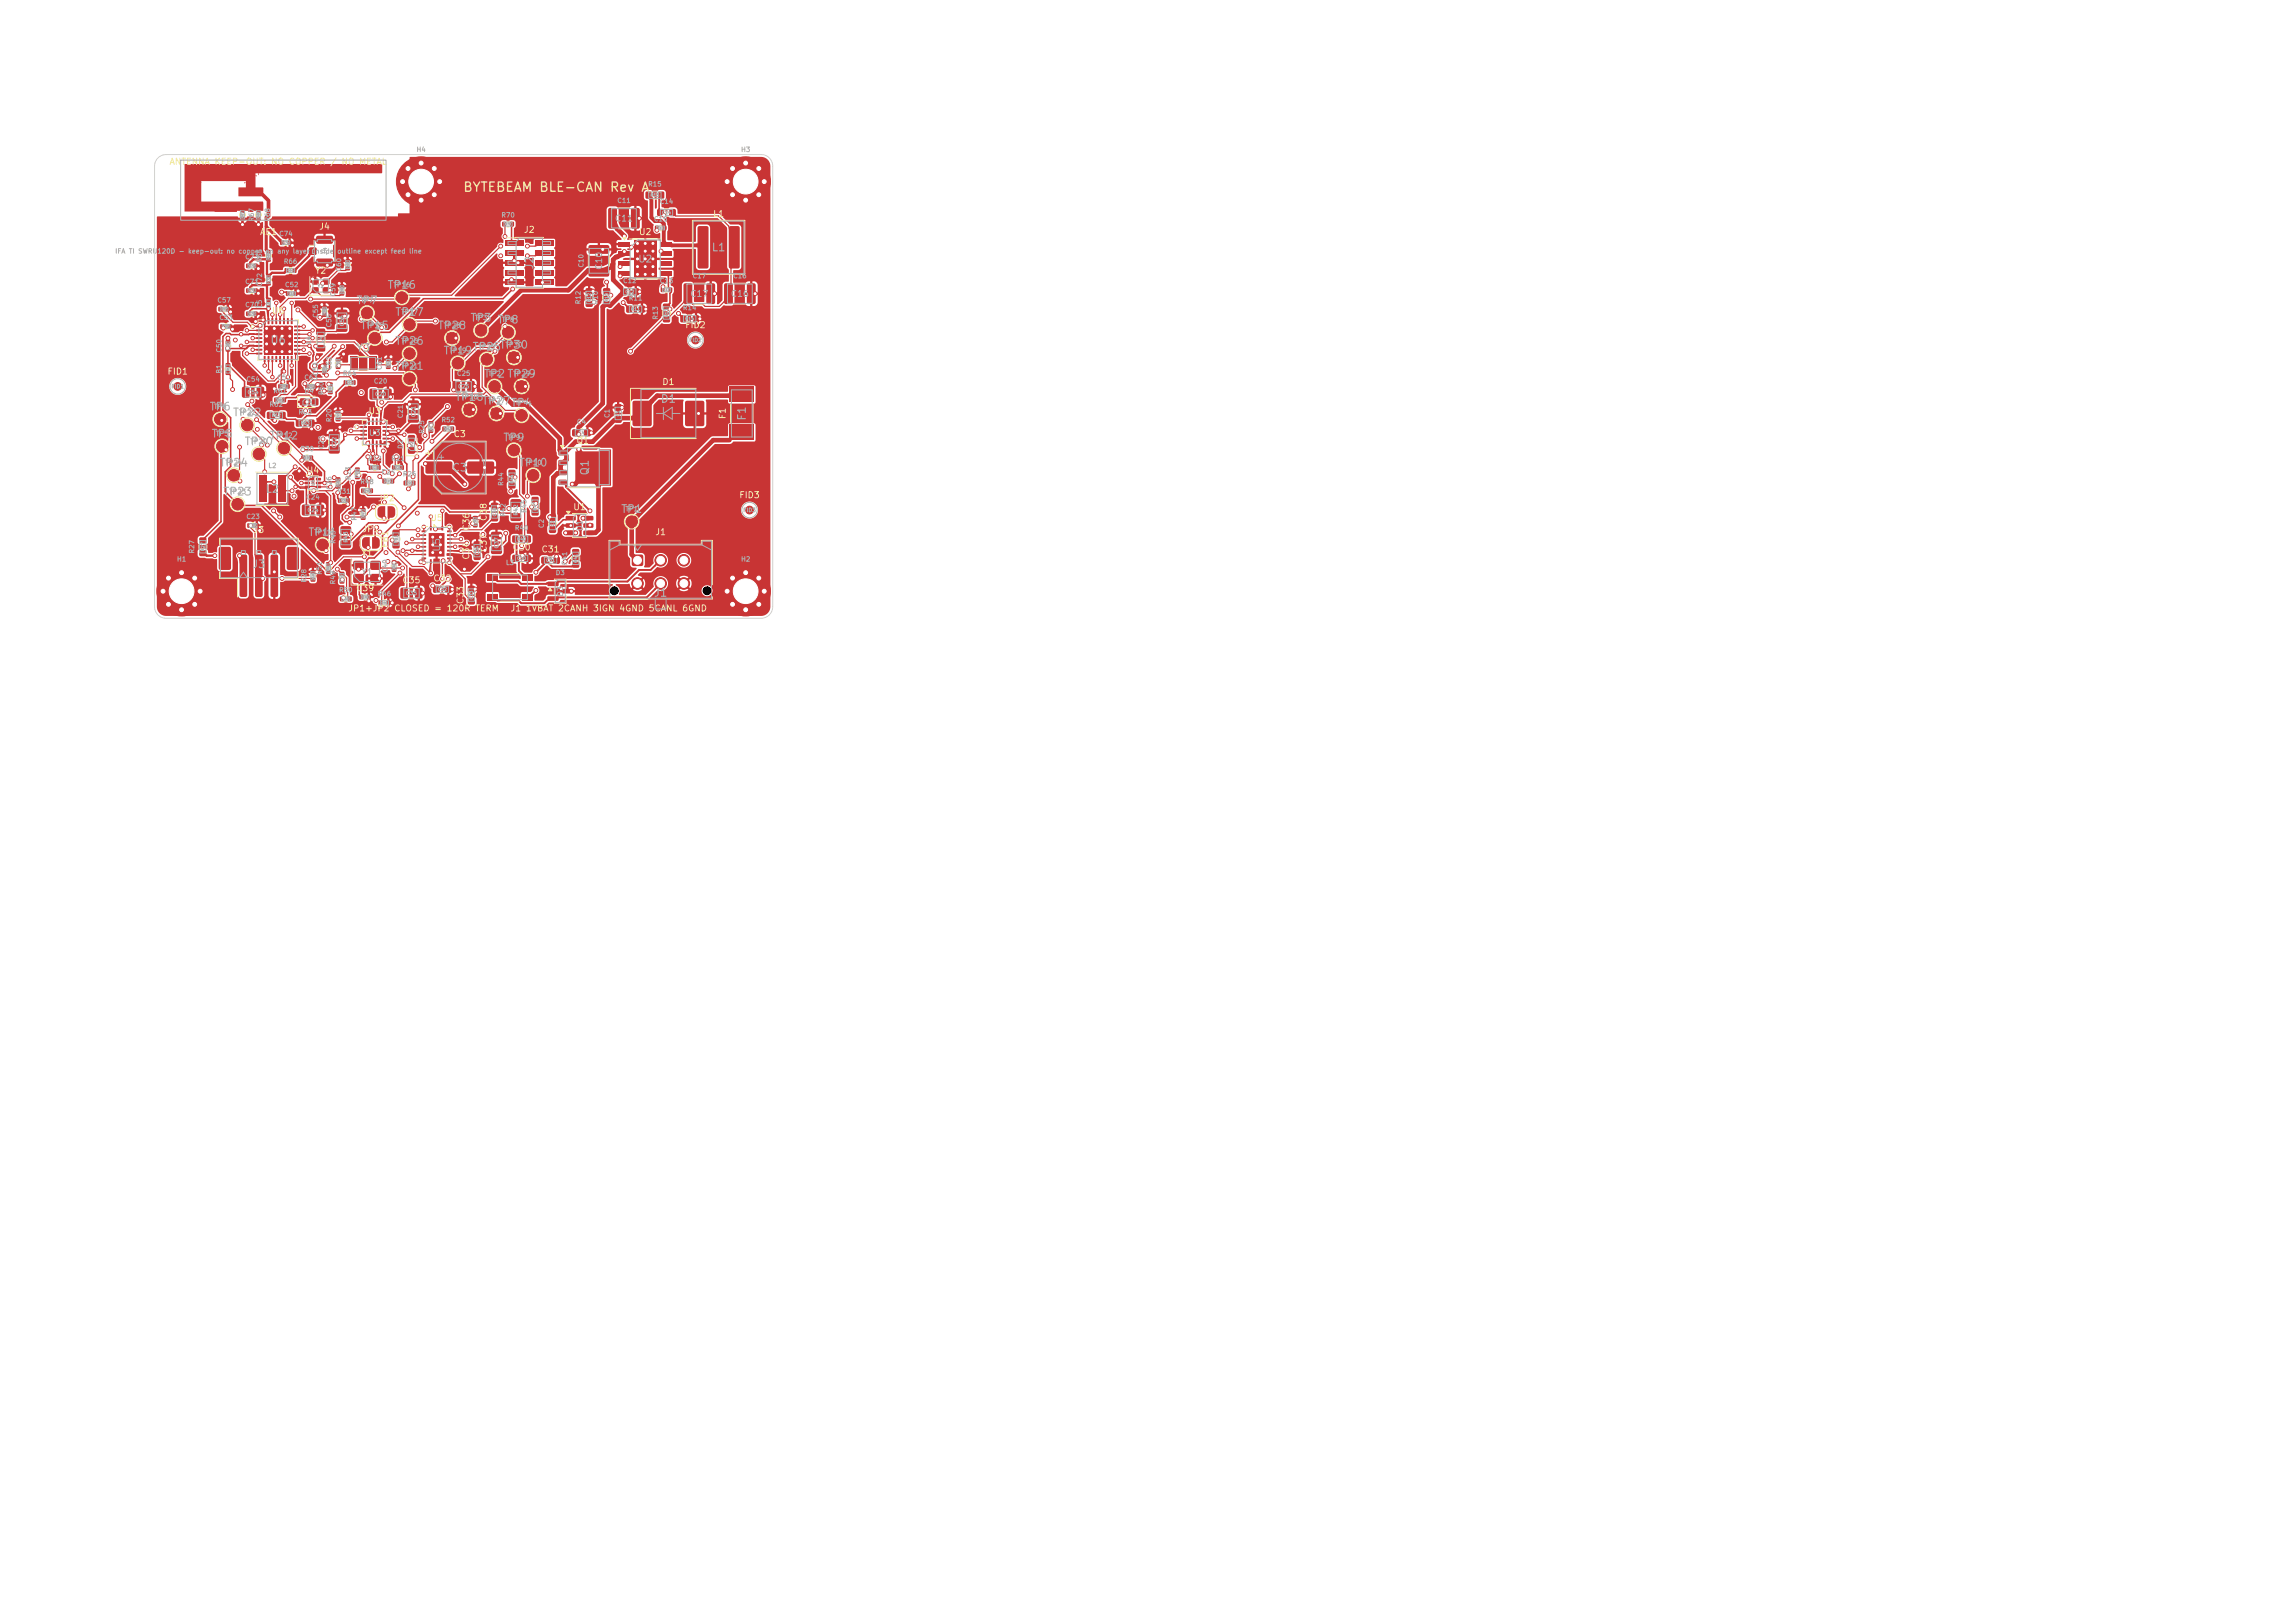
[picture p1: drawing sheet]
<svg xmlns="http://www.w3.org/2000/svg" width="297mm" height="210mm" viewBox="0 0 297 210" stroke-linecap="round" stroke-linejoin="round" font-family="sans-serif">
<defs><g id="words">
<text font-size="1.2" fill="#f2eda1" x="59.9" y="25.1">BYTEBEAM BLE-CAN Rev A</text>
<g font-size="1" fill="#afafaf">
<text x="69.3" y="35" transform="rotate(-90 69.3 35)">J2</text>
<text x="92" y="32.8">L1</text>
<text x="46" y="39.6">TP7</text>
<text x="50.1" y="37.6">TP16</text>
<text x="51.1" y="41.1">TP17</text>
<text x="60.8" y="41.9">TP3</text>
<text x="34.9" y="44.8">U6</text>
<text x="46" y="45.8">Y3</text>
<text x="46.6" y="42.9">TP15</text>
<text x="51.1" y="44.9">TP26</text>
<text x="56.6" y="42.9">TP28</text>
<text x="57.3" y="46.1">TP19</text>
<text x="61.1" y="45.6">TP25TP30</text>
<text x="64.3" y="42.1">TP8</text>
<text x="27" y="53.4">TP6</text>
<text x="51.1" y="48.1">TP21</text>
<text x="58.8" y="52.1">TP18</text>
<text x="62.3" y="52.6">TP27TP4</text>
<text x="62.5" y="49.1">TP2TP29</text>
<text x="85.4" y="52.4">D1</text>
<text x="27.3" y="56.9">TP5</text>
<text x="30.1" y="54.1">TP22</text>
<text x="31.6" y="57.9">TP20</text>
<text x="34.8" y="57.1">TP12</text>
<text x="65" y="57.4">TP9</text>
<text x="96.8" y="54.5" transform="rotate(-90 96.8 54.5)">F1</text>
<text x="28.3" y="60.6">TP24</text>
<text x="28.8" y="64.4">TP23</text>
<text x="34.3" y="64">L2</text>
<text x="58.4" y="61.3">C3</text>
<text x="67.1" y="60.6">TP10</text>
<text x="76.4" y="61.6" transform="rotate(-90 76.4 61.6)">Q1</text>
<text x="39.8" y="69.6">TP11</text>
<text x="80.3" y="66.6">TP1</text>
<text x="32.5" y="73.8">J3</text>
<text x="84.5" y="77.5">J1</text>
</g>
<g font-size=".9" fill="#afafaf">
<text x="82.5" y="34.2">U2</text>
<text x="57.2" y="71.5" transform="rotate(-90 57.2 71.5)">U5</text>
</g>
<g font-size=".8" fill="#f2eda1">
<text x="21.9" y="21.5">ANTENNA KEEP-OUT: NO COPPER / NO METAL</text>
<text x="41.2" y="29.9">J4</text>
<text x="92.2" y="28.3">L1</text>
<text x="33.6" y="30.6">AE1</text>
<text x="40.7" y="35.6">Y2</text>
<text x="67.7" y="30.3">J2</text>
<text x="82.6" y="30.6">U2</text>
<text x="35.1" y="40.8">U6</text>
<text x="88.6" y="42.7">FID2</text>
<text x="21.6" y="48.7">FID1</text>
<text x="47.6" y="53.8">U3</text>
<text x="85.6" y="50">D1</text>
<text x="58.6" y="56.8">C3</text>
<text x="74.5" y="57.6">Q1</text>
<text x="94.1" y="54.3" transform="rotate(-90 94.1 54.3)">F1</text>
<text x="39.6" y="61.5">U4</text>
<text x="48.8" y="65.1">JP2</text>
<text x="95.6" y="64.7">FID3</text>
<text x="32.7" y="69.2">J3</text>
<text x="46.8" y="69.1">JP1</text>
<text x="50.4" y="71" transform="rotate(-90 50.4 71)">FB1</text>
<text x="55.6" y="67.6">U5</text>
<text x="60.9" y="68.7" transform="rotate(-90 60.9 68.7)">C36</text>
<text x="63.2" y="71.5" transform="rotate(-90 63.2 71.5)">C37</text>
<text x="63.2" y="67.5" transform="rotate(-90 63.2 67.5)">C38</text>
<text x="66.3" y="71.4">C30</text>
<text x="70" y="71.7">C31</text>
<text x="74.1" y="66.2">U1</text>
<text x="84.7" y="69.4">J1</text>
<text x="46" y="76.7">C39</text>
<text x="46.7" y="72.2">Y1</text>
<text x="52" y="75.7">C35</text>
<text x="56" y="75.4">C32</text>
<text x="60.9" y="72.5" transform="rotate(-90 60.9 72.5)">C34</text>
<text x="45" y="79.3">JP1+JP2 CLOSED = 120R TERM</text>
<text x="60.2" y="78.2" transform="rotate(-90 60.2 78.2)">C33</text>
<text x="66" y="79.3">J1 1VBAT 2CANH 3IGN 4GND 5CANL 6GND</text>
</g>
<g font-size=".8" fill="#afafaf">
<text x="79.5" y="28.9">C11</text>
<text x="78.1" y="35" transform="rotate(-90 78.1 35)">C10</text>
<text x="89.3" y="38.6">C17</text>
<text x="94.5" y="38.6">C16</text>
<text x="47.7" y="56.6">U3</text>
<text x="46.7" y="74.6">Y1</text>
</g>
<g font-size=".7" fill="#afafaf">
<text x="75.5" y="68.8" transform="rotate(-90 75.5 68.8)">U1</text>
<text x="73" y="77.3" transform="rotate(-90 73 77.3)">D3</text>
</g>
<g font-size=".6" fill="#afafaf">
<text x="53.8" y="19.8">H4</text>
<text x="95.8" y="19.8">H3</text>
<text x="33" y="28.7" transform="rotate(-90 33 28.7)">R67</text>
<text x="35.1" y="28.7" transform="rotate(-90 35.1 28.7)">R68</text>
<text x="64.8" y="28.3">R70</text>
<text x="79.8" y="26.4">C11</text>
<text x="83.8" y="24.3">R15</text>
<text x="84.6" y="28.8">C15</text>
<text x="85.3" y="26.5">C14</text>
<text x="14.8" y="33">IFA TI SWRU120D - keep-out: no copper on any layer inside</text>
<text x="31.7" y="33.7">C73</text>
<text x="34" y="34" transform="rotate(-90 34 34)">R65</text>
<text x="36.1" y="30.7">C74</text>
<text x="36.7" y="34.3">R66</text>
<text x="42.5" y="33.1" transform="rotate(-90 42.5 33.1)">J4</text>
<text x="43.6" y="33">outline except feed line</text>
<text x="44.3" y="35.2" transform="rotate(-90 44.3 35.2)">C60</text>
<text x="75.7" y="34.7" transform="rotate(-90 75.7 34.7)">C10</text>
<text x="28.1" y="39.3">C57</text>
<text x="28.3" y="41.5">C53</text>
<text x="31.7" y="36.9">C71</text>
<text x="31.7" y="39.9">C70</text>
<text x="34" y="39.9" transform="rotate(-90 34 39.9)">L5</text>
<text x="34" y="37.1" transform="rotate(-90 34 37.1)">C72</text>
<text x="36.8" y="37.3">C52</text>
<text x="41.3" y="41.2" transform="rotate(-90 41.3 41.2)">C55</text>
<text x="43.5" y="38.4" transform="rotate(-90 43.5 38.4)">C59</text>
<text x="46.6" y="39.3">TP7</text>
<text x="50.8" y="37.3">TP16</text>
<text x="51.8" y="40.8">TP17</text>
<text x="61.4" y="41.6">TP3</text>
<text x="64.9" y="41.8">TP8</text>
<text x="75.3" y="39.4" transform="rotate(-90 75.3 39.4)">R12</text>
<text x="77.5" y="39.4" transform="rotate(-90 77.5 39.4)">R10</text>
<text x="80.6" y="36.8">C12</text>
<text x="81.3" y="39">R11</text>
<text x="85.3" y="41.4" transform="rotate(-90 85.3 41.4)">R13</text>
<text x="85.3" y="36.8">C13</text>
<text x="88.3" y="40.3">R14</text>
<text x="89.6" y="36.2">C17</text>
<text x="94.8" y="36.2">C16</text>
<text x="28.8" y="45.7" transform="rotate(-90 28.8 45.7)">C50</text>
<text x="40.4" y="44.6" transform="rotate(-90 40.4 44.6)">L4</text>
<text x="43" y="42.4" transform="rotate(-90 43 42.4)">C56</text>
<text x="43" y="47.9" transform="rotate(-90 43 47.9)">C62</text>
<text x="47.3" y="42.6">TP15</text>
<text x="49.5" y="47.9" transform="rotate(-90 49.5 47.9)">C61</text>
<text x="51.8" y="44.6">TP26</text>
<text x="51.8" y="47.8">TP21</text>
<text x="57.3" y="42.6">TP28</text>
<text x="58.1" y="45.8">TP19</text>
<text x="61.8" y="45.3">TP25</text>
<text x="65.3" y="45.1">TP30</text>
<text x="27.6" y="53.1">TP6</text>
<text x="28.8" y="48.4" transform="rotate(-90 28.8 48.4)">B1</text>
<text x="30.8" y="53.8">TP22</text>
<text x="31.8" y="49.5">C54</text>
<text x="34.8" y="52.8">R62</text>
<text x="35.3" y="51">R61</text>
<text x="35.8" y="49.3">C51</text>
<text x="38.6" y="53.8">R63</text>
<text x="39.3" y="49.3">C63</text>
<text x="39.4" y="51">D4</text>
<text x="41.3" y="48.7" transform="rotate(-90 41.3 48.7)">C58</text>
<text x="42" y="51.2" transform="rotate(-90 42 51.2)">R60</text>
<text x="44.3" y="48.8">R64</text>
<text x="48.3" y="49.8">C20</text>
<text x="59.1" y="48.8">C25</text>
<text x="59.6" y="51.8">TP18</text>
<text x="63.1" y="52.3">TP27</text>
<text x="63.1" y="48.8">TP2</text>
<text x="66.3" y="48.8">TP29</text>
<text x="66.6" y="52.6">TP4</text>
<text x="27.9" y="56.6">TP5</text>
<text x="32.3" y="57.6">TP20</text>
<text x="35.6" y="56.8">TP12</text>
<text x="38.8" y="58.5">R30</text>
<text x="42" y="58.2" transform="rotate(-90 42 58.2)">C22</text>
<text x="43" y="54.7" transform="rotate(-90 43 54.7)">R20</text>
<text x="47.6" y="59.8">R22</text>
<text x="50.6" y="59.8">R21</text>
<text x="52.3" y="58.1" transform="rotate(-90 52.3 58.1)">D2</text>
<text x="52.3" y="54.2" transform="rotate(-90 52.3 54.2)">C21</text>
<text x="55" y="56.2" transform="rotate(-90 55 56.2)">R25</text>
<text x="57.1" y="54.8">R52</text>
<text x="65.6" y="57.1">TP9</text>
<text x="74.6" y="55">C4</text>
<text x="79" y="54.1" transform="rotate(-90 79 54.1)">C1</text>
<text x="29.1" y="60.3">TP24</text>
<text x="29.6" y="64.1">TP23</text>
<text x="34.7" y="60.7">L2</text>
<text x="39.6" y="64.8">C24</text>
<text x="43" y="63.4" transform="rotate(-90 43 63.4)">C26</text>
<text x="43.6" y="64">R31</text>
<text x="45.5" y="62.2" transform="rotate(-90 45.5 62.2)">R23</text>
<text x="46.6" y="62.8">R48</text>
<text x="49.3" y="61.5">R24</text>
<text x="52.1" y="61.8">R26</text>
<text x="65.3" y="62.9" transform="rotate(-90 65.3 62.9)">R44</text>
<text x="67.8" y="60.3">TP10</text>
<text x="25.3" y="71.7" transform="rotate(-90 25.3 71.7)">R27</text>
<text x="31.8" y="67.3">C23</text>
<text x="40.6" y="69.3">TP11</text>
<text x="43.6" y="70.4" transform="rotate(-90 43.6 70.4)">R43</text>
<text x="46.3" y="67.4" transform="rotate(-90 46.3 67.4)">R47</text>
<text x="65.6" y="66.9" transform="rotate(-90 65.6 66.9)">R42</text>
<text x="66.6" y="68.8">R40</text>
<text x="68.3" y="66.4" transform="rotate(-90 68.3 66.4)">R45</text>
<text x="70.5" y="68.4" transform="rotate(-90 70.5 68.4)">C2</text>
<text x="80.9" y="66.3">TP1</text>
<text x="22.8" y="72.8">H1</text>
<text x="39.8" y="75.4" transform="rotate(-90 39.8 75.4)">R28</text>
<text x="41.8" y="74.4" transform="rotate(-90 41.8 74.4)">R51</text>
<text x="43.5" y="75.7" transform="rotate(-90 43.5 75.7)">R49</text>
<text x="43.8" y="76.8">R50</text>
<text x="48.8" y="77.3">R46</text>
<text x="50.3" y="74.2" transform="rotate(-90 50.3 74.2)">C40</text>
<text x="65.4" y="73.3">L3</text>
<text x="71.9" y="74.6">D3</text>
<text x="73.5" y="73.2" transform="rotate(-90 73.5 73.2)">R41</text>
<text x="95.8" y="72.8">H2</text>
</g>
<g font-size=".5" fill="#afafaf">
<text x="41" y="37.4">Y2</text>
<text x="41.9" y="44.5" transform="rotate(-90 41.9 44.5)">L4</text>
<text x="44.6" y="42.3" transform="rotate(-90 44.6 42.3)">C56</text>
<text x="89.1" y="44.4">FID2</text>
<text x="22.1" y="50.4">FID1</text>
<text x="32" y="51.1">C54</text>
<text x="48.5" y="51.4">C20</text>
<text x="59.2" y="50.4">C25</text>
<text x="43.6" y="58" transform="rotate(-90 43.6 58)">C22</text>
<text x="53.9" y="54" transform="rotate(-90 53.9 54)">C21</text>
<text x="39.7" y="66.4">C24</text>
<text x="45.1" y="70.3" transform="rotate(-90 45.1 70.3)">R43</text>
<text x="64.6" y="71" transform="rotate(-90 64.6 71)">C37</text>
<text x="67.1" y="66.8" transform="rotate(-90 67.1 66.8)">R42</text>
<text x="96.1" y="66.4">FID3</text>
<text x="52.5" y="77.1">C35</text>
</g>
<g font-size=".4" fill="#afafaf">
<text x="84.1" y="25.6">R15</text>
<text x="85.6" y="27.8">C14</text>
<text x="76.6" y="39.1" transform="rotate(-90 76.6 39.1)">R12</text>
<text x="78.8" y="39.1" transform="rotate(-90 78.8 39.1)">R10</text>
<text x="80.9" y="38.1">C12</text>
<text x="81.6" y="40.3">R11</text>
<text x="86.6" y="41.1" transform="rotate(-90 86.6 41.1)">R13</text>
<text x="88.6" y="41.6">R14</text>
<text x="39.6" y="52.3">D4</text>
<text x="80.3" y="53.9" transform="rotate(-90 80.3 53.9)">C1</text>
<text x="35.1" y="54.1">R62</text>
<text x="38.9" y="55.1">R63</text>
<text x="53.6" y="57.9" transform="rotate(-90 53.6 57.9)">D2</text>
<text x="74.8" y="56.3">C4</text>
<text x="40.8" y="62.9" transform="rotate(-90 40.8 62.9)">U4</text>
<text x="66.6" y="62.6" transform="rotate(-90 66.6 62.6)">R44</text>
<text x="26.6" y="71.4" transform="rotate(-90 26.6 71.4)">R27</text>
<text x="51.6" y="70.4" transform="rotate(-90 51.6 70.4)">FB1</text>
<text x="62.1" y="71.9" transform="rotate(-90 62.1 71.9)">C34</text>
<text x="64.3" y="66.9" transform="rotate(-90 64.3 66.9)">C38</text>
<text x="66.9" y="70.1">R40</text>
<text x="69.6" y="66.1" transform="rotate(-90 69.6 66.1)">R45</text>
<text x="71.8" y="68.2" transform="rotate(-90 71.8 68.2)">C2</text>
<text x="56.6" y="76.6">C32</text>
<text x="61.3" y="77.6" transform="rotate(-90 61.3 77.6)">C33</text>
<text x="66.9" y="72.6">C30</text>
<text x="70.6" y="72.8">C31</text>
<text x="74.8" y="72.9" transform="rotate(-90 74.8 72.9)">R41</text>
</g>
<g font-size=".3" fill="#afafaf">
<text x="31.6" y="28.2" transform="rotate(-90 31.6 28.2)">R67</text>
<text x="33.6" y="28.2" transform="rotate(-90 33.6 28.2)">R68</text>
<text x="65.3" y="29.2">R70</text>
<text x="85.1" y="29.7">C15</text>
<text x="32.2" y="34.6">C73</text>
<text x="34.9" y="33.5" transform="rotate(-90 34.9 33.5)">R65</text>
<text x="36.6" y="31.6">C74</text>
<text x="37.2" y="35.2">R66</text>
<text x="45.2" y="34.6" transform="rotate(-90 45.2 34.6)">C60</text>
<text x="28.6" y="40.2">C57</text>
<text x="32.2" y="37.8">C71</text>
<text x="32.2" y="40.8">C70</text>
<text x="34.9" y="39.5" transform="rotate(-90 34.9 39.5)">L5</text>
<text x="34.9" y="36.6" transform="rotate(-90 34.9 36.6)">C72</text>
<text x="37.4" y="38.2">C52</text>
<text x="42.2" y="40.6" transform="rotate(-90 42.2 40.6)">C55</text>
<text x="44.4" y="37.9" transform="rotate(-90 44.4 37.9)">C59</text>
<text x="85.9" y="37.7">C13</text>
<text x="28.9" y="42.4">C53</text>
<text x="29.7" y="45.1" transform="rotate(-90 29.7 45.1)">C50</text>
<text x="43.9" y="47.4" transform="rotate(-90 43.9 47.4)">C62</text>
<text x="50.4" y="47.4" transform="rotate(-90 50.4 47.4)">C61</text>
<text x="29.7" y="48" transform="rotate(-90 29.7 48)">B1</text>
<text x="35.8" y="51.9">R61</text>
<text x="36.4" y="50.2">C51</text>
<text x="39.9" y="50.2">C63</text>
<text x="42.2" y="48.1" transform="rotate(-90 42.2 48.1)">C58</text>
<text x="42.9" y="50.7" transform="rotate(-90 42.9 50.7)">R60</text>
<text x="44.8" y="49.7">R64</text>
<text x="39.3" y="59.4">R30</text>
<text x="43.9" y="54.2" transform="rotate(-90 43.9 54.2)">R20</text>
<text x="55.9" y="55.7" transform="rotate(-90 55.9 55.7)">R25</text>
<text x="57.6" y="55.7">R52</text>
<text x="43.9" y="62.9" transform="rotate(-90 43.9 62.9)">C26</text>
<text x="44.1" y="64.9">R31</text>
<text x="46.4" y="61.7" transform="rotate(-90 46.4 61.7)">R23</text>
<text x="47.1" y="63.7">R48</text>
<text x="48.1" y="60.7">R22</text>
<text x="49.8" y="62.4">R24</text>
<text x="51.1" y="60.7">R21</text>
<text x="52.6" y="62.7">R26</text>
<text x="32.4" y="68.2">C23</text>
<text x="47.2" y="66.9" transform="rotate(-90 47.2 66.9)">R47</text>
<text x="61.7" y="67.9" transform="rotate(-90 61.7 67.9)">C36</text>
<text x="40.7" y="74.9" transform="rotate(-90 40.7 74.9)">R28</text>
<text x="42.7" y="73.9" transform="rotate(-90 42.7 73.9)">R51</text>
<text x="44.3" y="77.7">R50</text>
<text x="44.4" y="75.2" transform="rotate(-90 44.4 75.2)">R49</text>
<text x="46.9" y="77.4">C39</text>
<text x="51.2" y="73.6" transform="rotate(-90 51.2 73.6)">C40</text>
<text x="49.3" y="78.2">R46</text>
</g>
</g></defs>
<g fill="#c83434">
<path d="M61.3 71.6h.2h.7v.2v.6l-.2 .1-.7-.1v-.1z"/>
<path d="M61.3 70.1l.2-.1 .7 .1v.2v.6h-.2h-.7v-.2z"/>
<path d="M65 28.7h.5v.6h-.5z"/>
<path d="M66 28.7h.5v.6h-.5z"/>
<path d="M35.5 51.5h.5v.5h-.5z"/>
<path d="M36.5 51.5h.5v.5h-.5z"/>
<path d="M55.1 59.8l.2-.1h3.1l.2 .3-.1 1.1-.2 .2h-3.1l-.2-.2z"/>
<path d="M60.5 59.8l.2-.1h3.1l.2 .3-.1 1.1-.2 .2h-3.1l-.2-.2z"/>
<path d="M39 59h.5v.5h-.5z"/>
<path d="M40 59h.5v.5h-.5z"/>
<path d="M55.6 68.1h.3l-.1 .5h-.2z"/>
<path d="M54.6 68.6h.5v.2l-.5 .1z"/>
<path d="M54.6 69.1h.5v.2l-.5 .1z"/>
<path d="M54.6 69.6h.5v.2l-.5 .1z"/>
<path d="M54.6 70.1h.5v.2l-.5 .1z"/>
<path d="M54.6 70.6h.5v.2l-.5 .1z"/>
<path d="M54.6 71.1h.5v.2l-.5 .1z"/>
<path d="M54.6 71.6h.5v.2l-.5 .1z"/>
<path d="M54.6 72.1h.5v.2l-.5 .1z"/>
<path d="M55.6 72.4h.3l-.1 .5h-.2z"/>
<path d="M57.1 72.4h.3l-.1 .5h-.2z"/>
<path d="M57.9 72.1h.5v.2l-.5 .1z"/>
<path d="M57.9 71.6h.5v.2l-.5 .1z"/>
<path d="M57.9 71.1h.5v.2l-.5 .1z"/>
<path d="M57.9 70.6h.5v.2l-.5 .1z"/>
<path d="M57.9 70.1h.5v.2l-.5 .1z"/>
<path d="M57.9 69.6h.5v.2l-.5 .1z"/>
<path d="M57.9 69.1h.5v.2l-.5 .1z"/>
<path d="M57.9 68.6h.5v.2l-.5 .1z"/>
<path d="M57.1 68.1h.3l-.1 .5h-.2z"/>
<path d="M55.5 69h2v3h-2z"/>
<path d="M34.5 36.4h.5v.5h-.5z"/>
<path d="M34.5 35.5h.5v.5h-.5z"/>
<path d="M28.5 42h.5v.5h-.5z"/>
<path d="M29.5 42h.5v.5h-.5z"/>
<path d="M40.2 74.8h.6v.4h-.6z"/>
<path d="M40.2 73.8h.6v.4h-.6z"/>
<path d="M52.8 53.8l.2-.1h1.1l.1 .3v.5l-.2 .2h-1.1l-.1-.2z"/>
<path d="M52.8 51.9l.2-.1h1.1l.1 .3v.5l-.2 .2h-1.1l-.1-.2z"/>
</g>
<circle cx="69" cy="61.5" r=".75" fill="#c83434" stroke="#c83434" stroke-width=".13"/>
<g fill="#c83434">
<path d="M50 47.2h.5v.5h-.5z"/>
<path d="M50 46.3h.5v.5h-.5z"/>
<path d="M85.8 41h.9v.7h-.9z"/>
<path d="M85.8 39.3h.9v.7h-.9z"/>
<path d="M65.8 62.5h.9v.7h-.9z"/>
<path d="M65.8 60.8h.9v.7h-.9z"/>
</g>
<g fill="#c83434" stroke="#c83434" stroke-width=".13">
<circle cx="53" cy="45.7" r=".75"/>
<circle cx="90" cy="44" r=".5"/>
</g>
<g fill="#c83434">
<path d="M49 65.6l.3-.1h.5v1.5h-.6l-.3-.3v-.8z"/>
<path d="M50.1 65.5h.7l.3 .3v.8l-.1 .2-.2 .2h-.7z"/>
<path d="M43.5 47.2h.5v.5h-.5z"/>
<path d="M43.5 46.3h.5v.5h-.5z"/>
<path d="M36 49.7h.5v.6h-.5z"/>
<path d="M37 49.7h.5v.6h-.5z"/>
<path d="M41.7 40.5h.6v.5h-.6z"/>
<path d="M41.7 39.5h.6v.5h-.6z"/>
</g>
<circle cx="64.2" cy="53.5" r=".75" fill="#c83434" stroke="#c83434" stroke-width=".13"/>
<g fill="#c83434">
<path d="M70.1 72.1l.1-.1 .7 .1v.2v.6l-.2 .1-.6-.1-.1-.1z"/>
<path d="M71.6 72.1l.2-.1 .6 .1 .1 .2-.1 .6-.1 .1-.7-.1v-.1z"/>
<path d="M50.7 73.5h.6v.5h-.6z"/>
<path d="M50.7 72.5h.6v.5h-.6z"/>
</g>
<g fill="#c83434" stroke="#c83434" stroke-width=".13">
<circle cx="66.5" cy="58.2" r=".75"/>
<circle cx="28.5" cy="54.2" r=".75"/>
</g>
<g fill="#c83434">
<path d="M56.1 75.8h.2h.6v.2v.7h-.2h-.6l-.1-.2z"/>
<path d="M57.6 75.8h.2h.6l.1 .2-.1 .7h-.2h-.6v-.2z"/>
<path d="M33.2 27.1h.5v.4h-.5z"/>
<path d="M33.2 28.1h.5v.4h-.5z"/>
<path d="M84.8 29.2h.5v.6h-.5z"/>
<path d="M85.7 29.2h.5v.6h-.5z"/>
<path d="M43.5 62.7h.5v.5h-.5z"/>
<path d="M43.5 61.8h.5v.5h-.5z"/>
<path d="M42.5 50.5h.5v.5h-.5z"/>
<path d="M42.5 49.5h.5v.5h-.5z"/>
<path d="M47.7 46.1h1.1v1.8h-1.1z"/>
<path d="M45.3 46.1h1v1.8h-1z"/>
<path d="M36.3 31.1h.5v.6h-.5z"/>
<path d="M37.2 31.1h.5v.6h-.5z"/>
</g>
<circle cx="64" cy="50" r=".75" fill="#c83434" stroke="#c83434" stroke-width=".13"/>
<g fill="#c83434">
<path d="M85.5 37.2h.5v.6h-.5z"/>
<path d="M86.5 37.2h.5v.6h-.5z"/>
<path d="M44.1 70l.2-.1h1l.2 .3-.1 .6-.2 .1h-1l-.2-.2z"/>
<path d="M44.1 68.1h.2h1l.2 .2-.1 .6-.2 .2h-1l-.2-.2z"/>
<path d="M70.9 75.3h1.3l.1 .1v.4l-.2 .1-1.2-.1-.1-.1z"/>
<path d="M70.9 77.2h1.3l.1 .1v.4l-.2 .1-1.2-.1-.1-.1z"/>
<path d="M72.7 76.2h1.4l.1 .2v.3l-.2 .1h-1.2l-.1-.1z"/>
</g>
<g fill="#c83434" stroke="#c83434" stroke-width=".13">
<circle cx="94.1" cy="76.5" r=".4"/>
<circle cx="94.8" cy="74.8" r=".4"/>
<circle cx="94.8" cy="78.2" r=".4"/>
<circle cx="96.5" cy="74.1" r=".4"/>
<circle cx="96.5" cy="76.5" r="3.2"/>
<circle cx="96.5" cy="78.9" r=".4"/>
<circle cx="98.2" cy="74.8" r=".4"/>
<circle cx="98.2" cy="78.2" r=".4"/>
<circle cx="98.9" cy="76.5" r=".4"/>
</g>
<g fill="#c83434">
<path d="M73.2 66.8h1.2l.1 .1v.4l-.1 .1-1.1-.1-.1-.1z"/>
<path d="M73.2 67.7h1.2l.1 .2v.3l-.1 .1h-1.1l-.1-.1z"/>
<path d="M73.2 68.7h1.2l.1 .1v.4l-.1 .1-1.1-.1-.1-.1z"/>
<path d="M75.5 68.7h1.2l.1 .1v.4l-.1 .1-1.1-.1-.1-.1z"/>
<path d="M75.5 67.7h1.2l.1 .2v.3l-.1 .1h-1.1l-.1-.1z"/>
<path d="M75.5 66.8h1.2l.1 .1v.4l-.1 .1-1.1-.1-.1-.1z"/>
<path d="M43.5 54h.5v.5h-.5z"/>
<path d="M43.5 53h.5v.5h-.5z"/>
<path d="M32 67.7h.5v.6h-.5z"/>
<path d="M33 67.7h.5v.6h-.5z"/>
<path d="M47.9 50.3h.7l.2 .1v1.1l-.2 .2h-.6l-.2-.1v-1.1z"/>
<path d="M49.8 50.3h.7l.2 .1v1.1l-.2 .2h-.6l-.2-.1v-1.1z"/>
<path d="M31.9 37.3h.5v.6h-.5z"/>
<path d="M32.8 37.3h.5v.6h-.5z"/>
<path d="M38.3 54.3h.7v.9h-.7z"/>
<path d="M40 54.3h.7v.9h-.7z"/>
<path d="M50.8 70.2h.9v.7h-.9z"/>
<path d="M50.8 68.6h.9v.7h-.9z"/>
<path d="M61.2 67.7h.6v.5h-.6z"/>
<path d="M61.2 66.8h.6v.5h-.6z"/>
<path d="M44 77.2h.5v.6h-.5z"/>
<path d="M45 77.2h.5v.6h-.5z"/>
<path d="M63.6 70.8l.2-.1h1l.2 .3v.5l-.3 .2h-1l-.2-.2z"/>
<path d="M63.6 68.9l.2-.1h1l.2 .3v.5l-.3 .2h-1l-.2-.2z"/>
</g>
<circle cx="58.5" cy="43.7" r=".75" fill="#c83434" stroke="#c83434" stroke-width=".13"/>
<g fill="#c83434">
<path d="M52.8 57.9h.9v.8h-.9z"/>
<path d="M52.8 56.3h.9v.8h-.9z"/>
<path d="M43.8 64.5h.4v.5h-.4z"/>
<path d="M44.8 64.5h.4v.5h-.4z"/>
<path d="M90.3 29.3h1.1l.3 .1v5.1l-.2 .2-1 .1-.2-.2v-5.1z"/>
<path d="M94.4 29.3h1.1l.2 .1v5.1l-.1 .2-1 .1-.3-.2v-5.1z"/>
<path d="M81.9 51.9h.2h2h.2v.2v2.8v.2l-.2 .1h-2l-.2-.1v-.2v-2.8z"/>
<path d="M88.7 51.9h.2h2h.2l.1 .2v2.8l-.1 .2-.2 .1h-2l-.2-.1-.1-.2v-2.8z"/>
<path d="M94.4 55h3.2v1.9h-3.2z"/>
<path d="M94.4 50.1h3.2v1.9h-3.2z"/>
<path d="M41.7 48h.6v.5h-.6z"/>
<path d="M41.7 47h.6v.5h-.6z"/>
<path d="M52.3 62.2h.4v.6h-.4z"/>
<path d="M53.3 62.2h.4v.6h-.4z"/>
<path d="M80.3 37.3h.2h.6l.1 .2-.1 .7h-.2h-.6v-.2z"/>
<path d="M81.9 37.3h.2h.6v.2v.7h-.2h-.6l-.1-.2z"/>
<path d="M68.8 66h.9v.7h-.9z"/>
<path d="M68.8 64.3h.9v.7h-.9z"/>
<path d="M40.4 37.2h.8v.7h-.8z"/>
<path d="M41.8 37.2h.8v.7h-.8z"/>
<path d="M41.8 36.1h.8v.7h-.8z"/>
<path d="M40.4 36.1h.8v.7h-.8z"/>
<path d="M63.6 66.6h.2h.6l.1 .2-.1 .6-.2 .1-.6-.1-.1-.1z"/>
<path d="M63.6 65.1l.2-.1 .6 .1 .1 .2-.1 .6h-.2h-.6l-.1-.2z"/>
<path d="M65.3 31.1h2.4v.7h-2.4z"/>
<path d="M69.2 31.1h2.5v.7h-2.5z"/>
<path d="M65.3 32.4h2.4v.7h-2.4z"/>
<path d="M69.2 32.4h2.5v.7h-2.5z"/>
<path d="M65.3 33.6h2.4v.8h-2.4z"/>
<path d="M69.2 33.6h2.5v.8h-2.5z"/>
<path d="M65.3 34.9h2.4v.7h-2.4z"/>
<path d="M69.2 34.9h2.5v.7h-2.5z"/>
<path d="M65.3 36.2h2.4v.7h-2.4z"/>
<path d="M69.2 36.2h2.5v.7h-2.5z"/>
<path d="M28.3 39.7h.5v.6h-.5z"/>
<path d="M29.2 39.7h.5v.6h-.5z"/>
<path d="M39.5 61.9l.6-.1v.3l-.6 .1z"/>
<path d="M39.5 62.4l.6-.1v.3l-.6 .1z"/>
<path d="M39.5 62.9l.6-.1v.3l-.6 .1z"/>
<path d="M40.9 62.9l.6-.1v.3l-.6 .1z"/>
<path d="M40.9 62.4l.6-.1v.3l-.6 .1z"/>
<path d="M40.9 61.9l.6-.1v.3l-.6 .1z"/>
<path d="M46.8 63.2h.4v.6h-.4z"/>
<path d="M47.8 63.2h.4v.6h-.4z"/>
<path d="M39.5 49.7h.5v.6h-.5z"/>
<path d="M40.5 49.7h.5v.6h-.5z"/>
</g>
<circle cx="66.5" cy="46.2" r=".75" fill="#c83434" stroke="#c83434" stroke-width=".13"/>
<g fill="#c83434">
<path d="M31.1 71.8h.6h.2l.1 .2v5l-.1 .2-.2 .1-.5-.1-.2-.2v-5z"/>
<path d="M33.1 71.8h.6h.2l.1 .2v5l-.1 .2-.2 .1-.5-.1-.2-.2v-5z"/>
<path d="M35.1 71.8h.6h.2l.1 .2v5l-.1 .2-.2 .1-.5-.1-.2-.2v-5z"/>
<path d="M28.4 70.8h1.2l.3 .1v2.6l-.2 .2-1.2 .1-.2-.2v-2.6z"/>
<path d="M37.2 70.8h1.2l.3 .1v2.6l-.2 .2-1.2 .1-.2-.2v-2.6z"/>
<path d="M50.8 60.2h.4v.6h-.4z"/>
<path d="M51.8 60.2h.4v.6h-.4z"/>
<path d="M58.6 49.3h.7l.2 .1 .1 1.1-.2 .2h-.6l-.2-.1v-1.1z"/>
<path d="M60.5 49.3h.7l.2 .1 .1 1.1-.2 .2h-.6l-.2-.1-.1-1.1z"/>
<path d="M34.6 53.3h.7v.9h-.7z"/>
<path d="M36.2 53.3h.7v.9h-.7z"/>
<path d="M39.1 65.3h.7l.2 .1v1.1l-.1 .2h-.6l-.2-.1-.1-1.1z"/>
<path d="M41 65.3h.7l.2 .1v1.1l-.1 .2h-.6l-.2-.1-.1-1.1z"/>
</g>
<circle cx="60.7" cy="53" r=".75" fill="#c83434" stroke="#c83434" stroke-width=".13"/>
<g fill="#c83434">
<path d="M29.2 48h.6v.5h-.6z"/>
<path d="M29.2 47h.6v.5h-.6z"/>
<path d="M34.5 39.5h.5v.5h-.5z"/>
<path d="M34.5 38.6h.5v.5h-.5z"/>
<path d="M83.6 24.8h.7v.9h-.7z"/>
<path d="M85.2 24.8h.7v.9h-.7z"/>
<path d="M31.9 34.1h.5v.6h-.5z"/>
<path d="M32.8 34.1h.5v.6h-.5z"/>
</g>
<circle cx="30.2" cy="61.5" r=".75" fill="#c83434" stroke="#c83434" stroke-width=".13"/>
<g fill="#c83434">
<path d="M71.1 68.1h.2h.6l.1 .2-.1 .6-.2 .1-.6-.1-.1-.1z"/>
<path d="M71.1 66.6l.2-.1 .6 .1 .1 .2-.1 .6h-.2h-.6l-.1-.2z"/>
<path d="M47 69.7l.3-.2h.5v1.5h-.5l-.3-.2-.1-.3v-.6z"/>
<path d="M48.2 69.5h.6l.3 .3v.8l-.1 .2-.2 .2h-.6z"/>
<path d="M23.9 21.2h25.5l.1 1.2h-16v.3l-.1-.1v-.2h-.3v.3h.2v.1h-.2v1.5h.9l.1 .7 .9 .9v2.2h-.5v-2.1l-.6-.6h-3v-1.1h.9v-.6h-.2v-.1h.2v-.2h-5.8v2.7h8l.1 1.2h-1.3v.1h-.7v-.1h-1.4v.1h-6.8z"/>
<path d="M81.1 39.6h.7v.8h-.7z"/>
<path d="M82.7 39.6h.7v.8h-.7z"/>
<path d="M79.6 53.9l.2-.1 .6 .1 .1 .2-.1 .6h-.2h-.6l-.1-.2z"/>
<path d="M79.6 52.3h.2h.6l.1 .2-.1 .6-.2 .1-.6-.1-.1-.1z"/>
</g>
<circle cx="28.7" cy="57.7" r=".75" fill="#c83434" stroke="#c83434" stroke-width=".13"/>
<g fill="#c83434">
<path d="M66.3 69.3h.7v.9h-.7z"/>
<path d="M68 69.3h.7v.9h-.7z"/>
<path d="M40 32.1l.2-.1 .7 .1 .1 .2-.1 .6-.2 .1-.7-.1-.1-.1z"/>
<path d="M41 30.6l.1-.1h1.8l.2 .3v.6l-.3 .2-1.7-.1-.2-.2z"/>
<path d="M41 33.5h.1h1.8l.2 .2v.6l-.3 .2h-1.7l-.2-.2z"/>
<path d="M55.5 55.5h.5v.5h-.5z"/>
<path d="M55.5 54.5h.5v.5h-.5z"/>
<path d="M78.8 27l.8-.1 .2 .2v2.3l-.1 .2h-.7l-.3-.2v-2.2z"/>
<path d="M81.7 27l.8-.1 .3 .2v2.3l-.2 .2h-.7l-.2-.2v-2.2z"/>
</g>
<circle cx="33.5" cy="58.7" r=".75" fill="#c83434" stroke="#c83434" stroke-width=".13"/>
<g fill="#c83434">
<path d="M66.1 66.5l.2-.1h1l.1 .3v.6l-.2 .1h-1l-.1-.2z"/>
<path d="M66.1 64.6h.2h1l.1 .2v.6l-.2 .2h-1l-.1-.2z"/>
<path d="M57.3 55.2h.4v.6h-.4z"/>
<path d="M58.3 55.2h.4v.6h-.4z"/>
</g>
<circle cx="53" cy="42" r=".75" fill="#c83434" stroke="#c83434" stroke-width=".13"/>
<g fill="#c83434">
<path d="M60.6 77.4l.1-.1 .7 .1 .1 .2-.1 .6h-.1h-.7l-.1-.2z"/>
<path d="M60.6 75.8h.1h.7l.1 .2-.1 .6-.1 .1-.7-.1-.1-.1z"/>
<path d="M78.1 39h.8v.7h-.8z"/>
<path d="M78.1 37.3h.8v.7h-.8z"/>
<path d="M93.8 36.7h.8l.2 .1v2.3l-.1 .2-.8 .1-.2-.2v-2.3z"/>
<path d="M96.7 36.7h.8l.3 .1v2.3l-.2 .2-.7 .1-.2-.2-.1-2.3z"/>
<path d="M36.9 34.7h.4v.6h-.4z"/>
<path d="M37.9 34.7h.4v.6h-.4z"/>
<path d="M74.1 72.7h.8v.7h-.8z"/>
<path d="M74.1 71.1h.8v.7h-.8z"/>
<path d="M63 74.3h1.4v.9h-1.4z"/>
<path d="M63 76.8h1.4v.9h-1.4z"/>
<path d="M67.6 76.8h1.4v.9h-1.4z"/>
<path d="M67.6 74.3h1.4v.9h-1.4z"/>
<path d="M46.6 55.1h.9v.2l-.8 .1z"/>
<path d="M46.6 55.6h.9v.2l-.8 .1z"/>
<path d="M46.6 56.1h.9v.2l-.8 .1z"/>
<path d="M46.6 56.6h.9v.2l-.8 .1z"/>
<path d="M47.6 57h.3l-.1 .9-.2-.1z"/>
<path d="M48.1 57h.3l-.1 .9-.2-.1z"/>
<path d="M48.6 57h.3l-.1 .9-.2-.1z"/>
<path d="M49.1 57h.3l-.1 .9-.2-.1z"/>
<path d="M49.5 56.6h.8l.1 .2-.9 .1z"/>
<path d="M49.5 56.1h.8l.1 .2-.9 .1z"/>
<path d="M49.5 55.6h.8l.1 .2-.9 .1z"/>
<path d="M49.5 55.1h.8l.1 .2-.9 .1z"/>
<path d="M49.1 54.1l.3 .1-.1 .8h-.2z"/>
<path d="M48.6 54.1l.3 .1-.1 .8h-.2z"/>
<path d="M48.1 54.1l.3 .1-.1 .8h-.2z"/>
<path d="M47.6 54.1l.3 .1-.1 .8h-.2z"/>
<path d="M47.7 55.2h1.6v1.6h-1.6z"/>
<path d="M49 77.7h.5v.6h-.5z"/>
<path d="M50 77.7h.5v.6h-.5z"/>
</g>
<circle cx="67.5" cy="53.7" r=".75" fill="#c83434" stroke="#c83434" stroke-width=".13"/>
<g fill="#c83434">
<path d="M44 37.7h.5v.5h-.5z"/>
<path d="M44 36.8h.5v.5h-.5z"/>
<path d="M51.9 76.1l.6-.1 .3 .2v1l-.2 .3h-.5l-.3-.2v-1z"/>
<path d="M53.8 76.1l.6-.1 .3 .2v1l-.2 .3h-.5l-.3-.2v-1z"/>
<path d="M46.7 66.8h.6v.4h-.6z"/>
<path d="M46.7 65.8h.6v.4h-.6z"/>
<path d="M47.8 60.2h.4v.6h-.4z"/>
<path d="M48.8 60.2h.4v.6h-.4z"/>
<path d="M44.5 49.2h.5v.6h-.5z"/>
<path d="M45.5 49.2h.5v.6h-.5z"/>
<path d="M37 37.7h.5v.6h-.5z"/>
<path d="M38 37.7h.5v.6h-.5z"/>
</g>
<circle cx="23" cy="50" r=".5" fill="#c83434" stroke="#c83434" stroke-width=".13"/>
<g fill="#c83434">
<path d="M72.3 58.3h1l.1 .1v.4l-.2 .1h-.8l-.1-.1z"/>
<path d="M72.3 59.6l1-.1 .1 .2v.4l-.2 .1h-.8l-.1-.2z"/>
<path d="M72.3 60.8h1l.1 .2v.4l-.2 .1h-.8l-.1-.2z"/>
<path d="M72.3 62.1h1l.1 .1v.5l-.2 .1-.8-.1-.1-.1z"/>
<path d="M74.4 58.4h3.1v-.2h1.6v4.7h-1.6v-.3h-3.1z"/>
<path d="M42.6 57.8l.2-.1h1l.2 .3v.5l-.3 .2h-1l-.2-.2z"/>
<path d="M42.6 55.9l.2-.1h1l.2 .3v.5l-.3 .2h-1l-.2-.2z"/>
</g>
<g fill="#c83434" stroke="#c83434" stroke-width=".13">
<circle cx="52.1" cy="23.5" r=".4"/>
<circle cx="52.8" cy="21.8" r=".4"/>
<circle cx="52.8" cy="25.2" r=".4"/>
<circle cx="54.5" cy="21.1" r=".4"/>
<circle cx="54.5" cy="23.5" r="3.2"/>
<circle cx="54.5" cy="25.9" r=".4"/>
<circle cx="56.2" cy="21.8" r=".4"/>
<circle cx="56.2" cy="25.2" r=".4"/>
<circle cx="56.9" cy="23.5" r=".4"/>
</g>
<g fill="#c83434">
<path d="M33.6 61.6h1v3.4h-1z"/>
<path d="M35.9 61.6h1v3.4h-1z"/>
</g>
<circle cx="63" cy="46.5" r=".75" fill="#c83434" stroke="#c83434" stroke-width=".13"/>
<g fill="#c83434">
<path d="M44.7 34.5h.6v.5h-.6z"/>
<path d="M44.7 33.5h.6v.5h-.6z"/>
<path d="M49.5 62h.5v.5h-.5z"/>
<path d="M50.5 62h.5v.5h-.5z"/>
</g>
<circle cx="47.5" cy="40.5" r=".75" fill="#c83434" stroke="#c83434" stroke-width=".13"/>
<g fill="#c83434">
<path d="M41 44.7l1-.1 .1 .2v.6l-.2 .1h-.9l-.1-.2z"/>
<path d="M41 42.6l1-.1 .1 .2v.5l-.2 .2h-.9l-.1-.2z"/>
<path d="M88.5 36.7h.8l.3 .1v2.3l-.2 .2-.7 .1-.2-.2v-2.3z"/>
<path d="M91.5 36.7h.8l.2 .1v2.3l-.1 .2-.8 .1-.2-.2v-2.3z"/>
<path d="M46.5 77h.5v.5h-.5z"/>
<path d="M47.5 77h.5v.5h-.5z"/>
</g>
<g fill="#c83434" stroke="#c83434" stroke-width=".13">
<circle cx="81.8" cy="67.5" r=".75"/>
<circle cx="36.7" cy="58" r=".75"/>
<circle cx="30.7" cy="65.2" r=".75"/>
</g>
<g fill="#c83434">
<path d="M31.4 50.1l.6-.1 .3 .2v1l-.2 .3h-.6l-.2-.2v-1z"/>
<path d="M33.3 50.1l.6-.1 .3 .2v1l-.2 .3h-.6l-.2-.2v-1z"/>
</g>
<g fill="#c83434" stroke="#c83434" stroke-width=".13">
<circle cx="21.1" cy="76.5" r=".4"/>
<circle cx="21.8" cy="74.8" r=".4"/>
<circle cx="21.8" cy="78.2" r=".4"/>
<circle cx="23.5" cy="74.1" r=".4"/>
<circle cx="23.5" cy="76.5" r="3.2"/>
<circle cx="23.5" cy="78.9" r=".4"/>
<circle cx="25.2" cy="74.8" r=".4"/>
<circle cx="25.2" cy="78.2" r=".4"/>
<circle cx="25.9" cy="76.5" r=".4"/>
</g>
<g fill="#c83434">
<path d="M38.8 51.6h.8v.8h-.8z"/>
<path d="M40.4 51.6h.8v.8h-.8z"/>
<path d="M43.6 42h.2h1l.2 .2v.6l-.3 .2-1-.1-.2-.2z"/>
<path d="M43.6 40.1h.2h1l.2 .2v.6l-.3 .2-1-.1-.2-.2z"/>
<path d="M34.5 33.4h.5v.4h-.5z"/>
<path d="M34.5 32.4h.5v.4h-.5z"/>
<path d="M44 75h.5v.5h-.5z"/>
<path d="M44 74h.5v.5h-.5z"/>
</g>
<g fill="#c83434" stroke="#c83434" stroke-width=".13">
<circle cx="53" cy="49" r=".75"/>
<circle cx="32" cy="55" r=".75"/>
</g>
<g fill="#c83434">
<path d="M74.1 55.6l.1-.1 .7 .1v.2v.6l-.2 .1-.6-.1-.1-.1z"/>
<path d="M75.6 55.6l.2-.1 .6 .1 .1 .2-.1 .6-.2 .1-.6-.1v-.1z"/>
</g>
<circle cx="62.2" cy="42.7" r=".75" fill="#c83434" stroke="#c83434" stroke-width=".13"/>
<g fill="#c83434">
<path d="M31.9 40.3h.5v.6h-.5z"/>
<path d="M32.8 40.3h.5v.6h-.5z"/>
<path d="M85.1 27.1l.1-.1 .7 .1v.2v.6l-.2 .1-.6-.1-.1-.1z"/>
<path d="M86.6 27.1l.2-.1 .6 .1 .1 .2-.1 .6-.1 .1-.7-.1v-.1z"/>
<path d="M75.8 39h.9v.7h-.9z"/>
<path d="M75.8 37.3h.9v.7h-.9z"/>
<path d="M31.1 27.1h.6v.4h-.6z"/>
<path d="M31.1 28.1h.6v.4h-.6z"/>
<path d="M81.8 71.8h.2h1.2v.2v1.2l-.2 .1-1.2-.1-.1-.2z"/>
</g>
<g fill="#c83434" stroke="#c83434" stroke-width=".13">
<circle cx="85.5" cy="72.5" r=".75"/>
<circle cx="88.5" cy="72.5" r=".75"/>
<circle cx="82.5" cy="75.5" r=".75"/>
<circle cx="85.5" cy="75.5" r=".75"/>
<circle cx="88.5" cy="75.5" r=".75"/>
</g>
<g fill="#c83434">
<path d="M80 31.3h1.6v.6h-1.6z"/>
<path d="M80 32.6h1.6v.6h-1.6z"/>
<path d="M80 33.8h1.6v.6h-1.6z"/>
<path d="M80 35.1h1.6v.6h-1.6z"/>
<path d="M85.4 35.1h1.6v.6h-1.6z"/>
<path d="M85.4 33.8h1.6v.6h-1.6z"/>
<path d="M85.4 32.6h1.6v.6h-1.6z"/>
<path d="M85.4 31.3h1.6v.6h-1.6z"/>
<path d="M82 31.1h3v4.9h-3z"/>
<path d="M76.2 34.7h.2h2.3l.1 .2v.7l-.2 .2h-2.3l-.2-.2z"/>
<path d="M76.2 31.8l.2-.1h2.3l.1 .3v.7l-.2 .2-2.3-.1-.2-.2z"/>
</g>
<g fill="#c83434" stroke="#c83434" stroke-width=".13">
<circle cx="41.7" cy="70.5" r=".75"/>
<circle cx="48.5" cy="43.7" r=".75"/>
<circle cx="94.1" cy="23.5" r=".4"/>
<circle cx="94.8" cy="21.8" r=".4"/>
<circle cx="94.8" cy="25.2" r=".4"/>
<circle cx="96.5" cy="21.1" r=".4"/>
<circle cx="96.5" cy="23.5" r="3.2"/>
<circle cx="96.5" cy="25.9" r=".4"/>
<circle cx="98.2" cy="21.8" r=".4"/>
<circle cx="98.2" cy="25.2" r=".4"/>
<circle cx="98.9" cy="23.5" r=".4"/>
</g>
<g fill="#c83434">
<path d="M88.1 40.8h.7v.9h-.7z"/>
<path d="M89.7 40.8h.7v.9h-.7z"/>
</g>
<g fill="#c83434" stroke="#c83434" stroke-width=".13">
<circle cx="59.2" cy="47" r=".75"/>
<circle cx="67.5" cy="50" r=".75"/>
<circle cx="52" cy="38.5" r=".75"/>
</g>
<g fill="#c83434">
<path d="M29.2 45h.6v.5h-.6z"/>
<path d="M29.2 44h.6v.5h-.6z"/>
</g>
<circle cx="65.8" cy="43" r=".75" fill="#c83434" stroke="#c83434" stroke-width=".13"/>
<g fill="#c83434">
<path d="M66.3 71.8h.2h.6l.1 .2-.1 .7h-.2h-.6v-.2z"/>
<path d="M67.9 71.8h.1h.7v.2v.7h-.2h-.6l-.1-.2z"/>
<path d="M25.8 71.2h.9v.7h-.9z"/>
<path d="M25.8 69.6h.9v.7h-.9z"/>
</g>
<circle cx="97" cy="66" r=".5" fill="#c83434" stroke="#c83434" stroke-width=".13"/>
<g fill="#c83434">
<path d="M42.2 73.8h.6v.4h-.6z"/>
<path d="M42.2 72.8h.6v.4h-.6z"/>
<path d="M45.8 74.3h.1h1.1l.1 .2-.1 .9-.1 .1-1.1-.1-.1-.2z"/>
<path d="M48 74.3h.2h1l.1 .2-.1 .9-.2 .1-1-.1-.1-.2z"/>
<path d="M48 72.6h.2h1l.1 .2-.1 .9-.2 .1-1-.1-.1-.2z"/>
<path d="M45.8 72.6h.1h1.1l.1 .2-.1 .9-.1 .1-1.1-.1-.1-.2z"/>
<path d="M33.2 42.1h.7v.2l-.7 .1z"/>
<path d="M33.2 42.6h.7v.2l-.7 .1z"/>
<path d="M33.2 43.1h.7v.2l-.7 .1z"/>
<path d="M33.2 43.6h.7v.2l-.7 .1z"/>
<path d="M33.2 44.1h.7v.2l-.7 .1z"/>
<path d="M33.2 44.6h.7v.2l-.7 .1z"/>
<path d="M33.2 45.1h.7v.2l-.7 .1z"/>
<path d="M33.2 45.6h.7v.2l-.7 .1z"/>
<path d="M34.1 46.1h.3l-.1 .7h-.2z"/>
<path d="M34.6 46.1h.3l-.1 .7h-.2z"/>
<path d="M35.1 46.1h.3l-.1 .7h-.2z"/>
<path d="M35.6 46.1h.3l-.1 .7h-.2z"/>
<path d="M36.1 46.1h.3l-.1 .7h-.2z"/>
<path d="M36.6 46.1h.3l-.1 .7h-.2z"/>
<path d="M37.1 46.1h.3l-.1 .7h-.2z"/>
<path d="M37.6 46.1h.3l-.1 .7h-.2z"/>
<path d="M38.1 45.6h.7v.2l-.7 .1z"/>
<path d="M38.1 45.1h.7v.2l-.7 .1z"/>
<path d="M38.1 44.6h.7v.2l-.7 .1z"/>
<path d="M38.1 44.1h.7v.2l-.7 .1z"/>
<path d="M38.1 43.6h.7v.2l-.7 .1z"/>
<path d="M38.1 43.1h.7v.2l-.7 .1z"/>
<path d="M38.1 42.6h.7v.2l-.7 .1z"/>
<path d="M38.1 42.1h.7v.2l-.7 .1z"/>
<path d="M37.6 41.2h.3l-.1 .7h-.2z"/>
<path d="M37.1 41.2h.3l-.1 .7h-.2z"/>
<path d="M36.6 41.2h.3l-.1 .7h-.2z"/>
<path d="M36.1 41.2h.3l-.1 .7h-.2z"/>
<path d="M35.6 41.2h.3l-.1 .7h-.2z"/>
<path d="M35.1 41.2h.3l-.1 .7h-.2z"/>
<path d="M34.6 41.2h.3l-.1 .7h-.2z"/>
<path d="M34.1 41.2h.3l-.1 .7h-.2z"/>
<path d="M34.1 42.2h3.8v3.7h-3.8z"/>
<path d="M46 61.5h.5v.5h-.5z"/>
<path d="M46 60.5h.5v.5h-.5z"/>
</g>
<g fill="#c83434" stroke="#c83434" stroke-width=".13">
<circle cx="54.1" cy="68.6" r=".25"/>
<circle cx="59.7" cy="71.2" r=".22"/>
<circle cx="78" cy="32.3" r=".25"/>
<circle cx="66.6" cy="33.7" r=".25"/>
<circle cx="44.2" cy="53.2" r=".25"/>
<circle cx="84.5" cy="35.5" r=".25"/>
<circle cx="82.5" cy="35.5" r=".25"/>
<circle cx="64.8" cy="69.3" r=".25"/>
<circle cx="50.1" cy="57.7" r=".25"/>
<circle cx="41.1" cy="49.7" r=".25"/>
<circle cx="34.5" cy="42.5" r=".25"/>
<circle cx="59" cy="43.8" r=".25"/>
<circle cx="34.5" cy="44.5" r=".25"/>
<circle cx="80.5" cy="52.7" r=".25"/>
<circle cx="72" cy="72" r=".25"/>
<circle cx="36.5" cy="43.5" r=".25"/>
<circle cx="57" cy="70.5" r=".25"/>
<circle cx="35.5" cy="50.3" r=".25"/>
<circle cx="35.5" cy="45.5" r=".25"/>
<circle cx="37.5" cy="42.5" r=".25"/>
<circle cx="76.5" cy="56" r=".25"/>
<circle cx="62.7" cy="60.5" r=".25"/>
<circle cx="33.5" cy="29.1" r=".25"/>
<circle cx="83.5" cy="31.5" r=".25"/>
<circle cx="57" cy="69.5" r=".25"/>
<circle cx="83.5" cy="32.5" r=".25"/>
<circle cx="44" cy="55.3" r=".25"/>
<circle cx="42.7" cy="37.5" r=".25"/>
<circle cx="31.4" cy="29.1" r=".25"/>
<circle cx="56" cy="70.5" r=".25"/>
<circle cx="37.5" cy="44.5" r=".25"/>
<circle cx="83.5" cy="33.5" r=".25"/>
<circle cx="41.6" cy="39.4" r=".25"/>
<circle cx="43.9" cy="36.7" r=".25"/>
<circle cx="53" cy="52.3" r=".25"/>
<circle cx="61.5" cy="76.2" r=".25"/>
<circle cx="37.5" cy="43.5" r=".25"/>
<circle cx="61.4" cy="50" r=".25"/>
<circle cx="82.8" cy="37.7" r=".25"/>
<circle cx="41.7" cy="47.3" r=".25"/>
<circle cx="33.4" cy="34.8" r=".25"/>
<circle cx="33.6" cy="68.6" r=".25"/>
<circle cx="36.5" cy="45.5" r=".25"/>
<circle cx="97.7" cy="38" r=".25"/>
<circle cx="47.7" cy="77.7" r=".25"/>
<circle cx="50.8" cy="78" r=".25"/>
<circle cx="39.7" cy="52" r=".25"/>
<circle cx="38.6" cy="37.6" r=".25"/>
<circle cx="57" cy="71.5" r=".25"/>
<circle cx="34.5" cy="45.5" r=".25"/>
<circle cx="56" cy="71.5" r=".25"/>
<circle cx="38.7" cy="60.9" r=".25"/>
<circle cx="83.5" cy="34.5" r=".25"/>
<circle cx="66.2" cy="36.2" r=".25"/>
<circle cx="68" cy="50" r=".25"/>
<circle cx="84.5" cy="32.5" r=".25"/>
<circle cx="82.5" cy="32.5" r=".25"/>
<circle cx="48.2" cy="58.7" r=".25"/>
<circle cx="36.5" cy="44.5" r=".25"/>
<circle cx="58.5" cy="76.3" r=".25"/>
<circle cx="67" cy="46.2" r=".25"/>
<circle cx="82.5" cy="34.5" r=".25"/>
<circle cx="84.5" cy="33.5" r=".25"/>
<circle cx="40.3" cy="55.5" r=".25"/>
<circle cx="45" cy="65.3" r=".25"/>
<circle cx="60.1" cy="73.6" r=".25"/>
<circle cx="48.5" cy="56" r=".25"/>
<circle cx="90.4" cy="53.5" r=".25"/>
<circle cx="50.2" cy="57.4" r=".25"/>
<circle cx="36.5" cy="42.5" r=".25"/>
<circle cx="37.8" cy="31.8" r=".25"/>
<circle cx="44.5" cy="45.8" r=".25"/>
<circle cx="35.5" cy="44.5" r=".25"/>
<circle cx="30.1" cy="42.6" r=".25"/>
<circle cx="82.7" cy="28.2" r=".25"/>
<circle cx="44.6" cy="33.4" r=".25"/>
<circle cx="50.6" cy="46.2" r=".25"/>
<circle cx="29.5" cy="43.8" r=".25"/>
<circle cx="83.5" cy="35.5" r=".25"/>
<circle cx="34.5" cy="43.5" r=".25"/>
<circle cx="35.5" cy="74" r=".25"/>
<circle cx="82.5" cy="31.5" r=".25"/>
<circle cx="73.9" cy="68" r=".22"/>
<circle cx="61.2" cy="53" r=".25"/>
<circle cx="83.6" cy="40" r=".25"/>
<circle cx="51" cy="72.8" r=".22"/>
<circle cx="33.1" cy="41.6" r=".25"/>
<circle cx="62" cy="67" r=".25"/>
<circle cx="41.1" cy="46.2" r=".25"/>
<circle cx="73.9" cy="76.5" r=".25"/>
<circle cx="46.5" cy="66" r=".25"/>
<circle cx="33.4" cy="38" r=".25"/>
<circle cx="44.6" cy="40.9" r=".25"/>
<circle cx="46.4" cy="73.6" r=".25"/>
<circle cx="37.5" cy="45.5" r=".25"/>
<circle cx="92.5" cy="38" r=".25"/>
<circle cx="35.5" cy="42.5" r=".25"/>
<circle cx="81.7" cy="32" r=".25"/>
<circle cx="34.1" cy="51.1" r=".25"/>
<circle cx="90.6" cy="41.2" r=".25"/>
<circle cx="42.4" cy="34.3" r=".25"/>
<circle cx="29.8" cy="40.4" r=".25"/>
<circle cx="40.4" cy="36.1" r=".25"/>
<circle cx="67" cy="34" r=".25"/>
<circle cx="62.8" cy="71.2" r=".25"/>
<circle cx="41" cy="74" r=".25"/>
<circle cx="67.6" cy="71.9" r=".25"/>
<circle cx="50.6" cy="51.4" r=".25"/>
<circle cx="64.7" cy="53.5" r=".25"/>
<circle cx="41.9" cy="66" r=".25"/>
<circle cx="35.5" cy="43.5" r=".25"/>
<circle cx="56" cy="69.5" r=".25"/>
<circle cx="84.5" cy="34.5" r=".25"/>
<circle cx="54.7" cy="76.7" r=".25"/>
<circle cx="84.5" cy="31.5" r=".25"/>
<circle cx="49.1" cy="74.8" r=".25"/>
<circle cx="82.5" cy="33.5" r=".25"/>
<circle cx="64.5" cy="65.5" r=".25"/>
<circle cx="34" cy="41.4" r=".25"/>
<circle cx="76.7" cy="37.7" r=".25"/>
<circle cx="65.3" cy="30.6" r=".25"/>
<circle cx="37.8" cy="63.5" r=".25"/>
<circle cx="59.7" cy="69.7" r=".22"/>
<circle cx="55.8" cy="55" r=".25"/>
<circle cx="42.8" cy="72.8" r=".25"/>
<circle cx="39" cy="59.6" r=".25"/>
<circle cx="43.6" cy="73.6" r=".25"/>
<circle cx="58.7" cy="50.5" r=".25"/>
<circle cx="38.2" cy="60.4" r=".25"/>
<circle cx="30.1" cy="50.4" r=".25"/>
<circle cx="61.2" cy="67.7" r=".25"/>
<circle cx="40.6" cy="63.5" r=".25"/>
<circle cx="55" cy="56.3" r=".25"/>
<circle cx="57.9" cy="52.6" r=".25"/>
<circle cx="32" cy="52.3" r=".25"/>
<circle cx="49.8" cy="61.1" r=".25"/>
<circle cx="51.7" cy="61.3" r=".25"/>
<circle cx="65.3" cy="42.2" r=".25"/>
<circle cx="40" cy="45.7" r=".23"/>
<circle cx="80.8" cy="30.5" r=".25"/>
<circle cx="74.9" cy="58.1" r=".25"/>
<circle cx="35.5" cy="54.4" r=".25"/>
<circle cx="74.1" cy="62.6" r=".25"/>
<circle cx="80.8" cy="32.5" r=".25"/>
<circle cx="74.9" cy="56.2" r=".25"/>
<circle cx="55.1" cy="60" r=".25"/>
<circle cx="60.2" cy="62.6" r=".25"/>
<circle cx="43.2" cy="61.8" r=".25"/>
<circle cx="42" cy="62.5" r=".22"/>
<circle cx="43.7" cy="63.7" r=".25"/>
<circle cx="55.9" cy="57.1" r=".25"/>
<circle cx="55.7" cy="66.8" r=".23"/>
<circle cx="54.9" cy="68.2" r=".23"/>
<circle cx="52.3" cy="65.7" r=".25"/>
<circle cx="39.3" cy="45.2" r=".22"/>
<circle cx="54.1" cy="69.3" r=".23"/>
<circle cx="41.8" cy="56.8" r=".25"/>
<circle cx="49.8" cy="65" r=".25"/>
<circle cx="53.4" cy="69.7" r=".22"/>
<circle cx="32" cy="42.7" r=".22"/>
<circle cx="53.7" cy="50.4" r=".25"/>
<circle cx="53.4" cy="61.7" r=".25"/>
<circle cx="43.7" cy="48.2" r=".25"/>
<circle cx="53.9" cy="59.1" r=".25"/>
<circle cx="49.1" cy="68.8" r=".25"/>
<circle cx="31.9" cy="44.2" r=".22"/>
<circle cx="31.5" cy="54.2" r=".25"/>
<circle cx="52.6" cy="70.2" r=".22"/>
<circle cx="34.6" cy="57.6" r=".25"/>
<circle cx="33.2" cy="54.3" r=".25"/>
<circle cx="40.1" cy="61.3" r=".25"/>
<circle cx="32.7" cy="43.7" r=".23"/>
<circle cx="54.1" cy="70.7" r=".23"/>
<circle cx="52.1" cy="71.3" r=".25"/>
<circle cx="47.2" cy="72" r=".25"/>
<circle cx="31.2" cy="43.2" r=".22"/>
<circle cx="53.4" cy="71.2" r=".22"/>
<circle cx="33.8" cy="57.6" r=".25"/>
<circle cx="49.9" cy="71.5" r=".25"/>
<circle cx="44.3" cy="75" r=".25"/>
<circle cx="34.2" cy="61.1" r=".25"/>
<circle cx="32.6" cy="51.9" r=".25"/>
<circle cx="32.7" cy="45.3" r=".22"/>
<circle cx="52.6" cy="71.7" r=".22"/>
<circle cx="44.5" cy="77.3" r=".25"/>
<circle cx="40.4" cy="42.7" r=".23"/>
<circle cx="46.7" cy="50.8" r=".25"/>
<circle cx="45.2" cy="67.6" r=".25"/>
<circle cx="50.2" cy="72.6" r=".25"/>
<circle cx="54.5" cy="72.7" r=".25"/>
<circle cx="45.6" cy="62.4" r=".25"/>
<circle cx="54.9" cy="72.8" r=".23"/>
<circle cx="73.2" cy="72.6" r=".25"/>
<circle cx="51.5" cy="71.4" r=".25"/>
<circle cx="55.7" cy="74.1" r=".23"/>
<circle cx="68.3" cy="64.2" r=".25"/>
<circle cx="49.7" cy="67" r=".25"/>
<circle cx="57.3" cy="72.6" r=".25"/>
<circle cx="67.5" cy="70.6" r=".25"/>
<circle cx="57.3" cy="74.9" r=".22"/>
<circle cx="47.6" cy="70.9" r=".25"/>
<circle cx="69.3" cy="65.2" r=".25"/>
<circle cx="63.2" cy="72" r=".25"/>
<circle cx="58.1" cy="72.8" r=".23"/>
<circle cx="51.7" cy="74.1" r=".25"/>
<circle cx="48.7" cy="77.7" r=".25"/>
<circle cx="58.9" cy="70.7" r=".23"/>
<circle cx="42.2" cy="71.3" r=".25"/>
<circle cx="60.4" cy="70.3" r=".23"/>
<circle cx="65.5" cy="69" r=".25"/>
<circle cx="58.9" cy="69.3" r=".23"/>
<circle cx="31.1" cy="62.2" r=".25"/>
<circle cx="48.4" cy="65.6" r=".25"/>
<circle cx="33.3" cy="55.6" r=".25"/>
<circle cx="44.9" cy="66.9" r=".25"/>
<circle cx="35.4" cy="66.1" r=".25"/>
<circle cx="36.2" cy="66.9" r=".25"/>
<circle cx="54" cy="66.4" r=".25"/>
<circle cx="31" cy="57.9" r=".25"/>
<circle cx="34.7" cy="48" r=".23"/>
<circle cx="58.1" cy="68.2" r=".23"/>
<circle cx="56.3" cy="68.4" r=".25"/>
<circle cx="52.1" cy="73.5" r=".25"/>
<circle cx="57.3" cy="66.1" r=".22"/>
<circle cx="37.7" cy="39.2" r=".22"/>
<circle cx="41.9" cy="50.6" r=".25"/>
<circle cx="36.4" cy="37.8" r=".25"/>
<circle cx="35.3" cy="40.7" r=".22"/>
<circle cx="36.6" cy="49.4" r=".25"/>
<circle cx="29.5" cy="45" r=".25"/>
<circle cx="28.9" cy="42.5" r=".25"/>
<circle cx="31.2" cy="44.7" r=".22"/>
<circle cx="36.7" cy="48" r=".23"/>
<circle cx="46.2" cy="55.2" r=".22"/>
<circle cx="32.5" cy="68" r=".25"/>
<circle cx="34" cy="74.9" r=".25"/>
<circle cx="38" cy="64.2" r=".25"/>
<circle cx="36.5" cy="74.8" r=".25"/>
<circle cx="51.6" cy="55.7" r=".23"/>
<circle cx="52.3" cy="56.3" r=".22"/>
<circle cx="47.7" cy="58.3" r=".23"/>
<circle cx="47.6" cy="57.3" r=".25"/>
<circle cx="42.7" cy="63" r=".22"/>
<circle cx="38.2" cy="63" r=".22"/>
<circle cx="50.1" cy="56.1" r=".25"/>
<circle cx="37.6" cy="61.7" r=".25"/>
<circle cx="28.7" cy="54.4" r=".25"/>
<circle cx="44.7" cy="61.1" r=".25"/>
<circle cx="39.3" cy="44.2" r=".22"/>
<circle cx="49.3" cy="52.9" r=".22"/>
<circle cx="49.6" cy="54.6" r=".25"/>
<circle cx="64" cy="45.5" r=".25"/>
<circle cx="81.6" cy="45.4" r=".25"/>
<circle cx="50.8" cy="61.3" r=".25"/>
<circle cx="50.7" cy="69.9" r=".25"/>
<circle cx="49.6" cy="58.4" r=".25"/>
<circle cx="87.8" cy="40.5" r=".25"/>
<circle cx="86.7" cy="40" r=".25"/>
<circle cx="66.1" cy="63.6" r=".25"/>
<circle cx="66.6" cy="61.8" r=".25"/>
<circle cx="68.8" cy="65.6" r=".25"/>
<circle cx="51.1" cy="47.6" r=".25"/>
<circle cx="36.2" cy="47.3" r=".22"/>
<circle cx="49.2" cy="61.6" r=".25"/>
<circle cx="48.7" cy="59.1" r=".23"/>
<circle cx="40.4" cy="43.7" r=".23"/>
<circle cx="43.9" cy="47.3" r=".25"/>
<circle cx="40" cy="43.3" r=".22"/>
<circle cx="41.4" cy="41" r=".25"/>
<circle cx="69.3" cy="74.1" r=".25"/>
<circle cx="69.3" cy="76.4" r=".25"/>
<circle cx="62.5" cy="69.1" r=".25"/>
<circle cx="45.4" cy="69.1" r=".25"/>
<circle cx="65.8" cy="65.8" r=".25"/>
<circle cx="58" cy="74.9" r=".25"/>
<circle cx="56" cy="75.8" r=".25"/>
<circle cx="85.5" cy="32.5" r=".25"/>
<circle cx="85" cy="29.8" r=".25"/>
<circle cx="47.3" cy="44.9" r=".25"/>
<circle cx="70.2" cy="36.5" r=".25"/>
<circle cx="66.3" cy="37.4" r=".25"/>
<circle cx="44.3" cy="44.9" r=".25"/>
<circle cx="42.2" cy="48.5" r=".25"/>
<circle cx="42.5" cy="49.7" r=".25"/>
<circle cx="40" cy="44.7" r=".23"/>
<circle cx="74.5" cy="68.9" r=".25"/>
<circle cx="71.1" cy="66.9" r=".25"/>
<circle cx="73.2" cy="68.9" r=".25"/>
<circle cx="75.4" cy="67" r=".25"/>
<circle cx="85.8" cy="37.1" r=".25"/>
<circle cx="85.9" cy="27.8" r=".25"/>
<circle cx="76.3" cy="66.1" r=".25"/>
<circle cx="76.3" cy="67.9" r=".25"/>
<circle cx="47.7" cy="53.7" r=".23"/>
<circle cx="40.7" cy="47.3" r=".25"/>
<circle cx="49.4" cy="42.4" r=".25"/>
<circle cx="43.2" cy="44.8" r=".25"/>
<circle cx="49.4" cy="52" r=".25"/>
<circle cx="50.8" cy="56.7" r=".22"/>
<circle cx="52.9" cy="57.7" r=".25"/>
<circle cx="37.7" cy="47.3" r=".22"/>
<circle cx="46.8" cy="41.3" r=".25"/>
<circle cx="52.9" cy="63.2" r=".25"/>
<circle cx="54.3" cy="57.9" r=".25"/>
<circle cx="36.3" cy="40.7" r=".22"/>
<circle cx="35.7" cy="39.2" r=".22"/>
<circle cx="41.7" cy="36.6" r=".25"/>
<circle cx="64.8" cy="31.8" r=".25"/>
<circle cx="68.3" cy="31.8" r=".25"/>
<circle cx="40.2" cy="38.7" r=".25"/>
<circle cx="30.5" cy="44" r=".25"/>
<circle cx="32" cy="45.7" r=".22"/>
<circle cx="64.8" cy="33.1" r=".25"/>
<circle cx="68.3" cy="33.1" r=".25"/>
<circle cx="34.2" cy="47.3" r=".22"/>
<circle cx="50" cy="44.2" r=".25"/>
<circle cx="56.3" cy="41.5" r=".25"/>
<circle cx="36.7" cy="40" r=".22"/>
<circle cx="33.6" cy="42.1" r=".25"/>
<circle cx="32.7" cy="42.3" r=".22"/>
<circle cx="38.5" cy="40.1" r=".25"/>
<circle cx="39" cy="62.5" r=".23"/>
<circle cx="35.5" cy="62.3" r=".25"/>
<circle cx="39.5" cy="53.2" r=".25"/>
<circle cx="47.7" cy="61.9" r=".25"/>
<circle cx="41.2" cy="55.3" r=".25"/>
<circle cx="35.3" cy="48.8" r=".22"/>
<circle cx="37.3" cy="48.8" r=".22"/>
<circle cx="39.5" cy="49.6" r=".25"/>
<circle cx="31" cy="71.9" r=".25"/>
<circle cx="27.8" cy="71.9" r=".25"/>
<circle cx="51.3" cy="59.1" r=".25"/>
<circle cx="50.8" cy="55.2" r=".22"/>
<circle cx="34.7" cy="40" r=".22"/>
<circle cx="48.7" cy="68.3" r=".25"/>
<circle cx="51.6" cy="68" r=".25"/>
<circle cx="78.5" cy="36.5" r=".25"/>
<circle cx="80.3" cy="34.5" r=".25"/>
<circle cx="80.6" cy="39.2" r=".25"/>
<circle cx="79" cy="38.2" r=".25"/>
<circle cx="45.4" cy="55.7" r=".22"/>
<circle cx="39.2" cy="58.2" r=".25"/>
<circle cx="29.2" cy="58.2" r=".25"/>
<circle cx="44.7" cy="56.3" r=".22"/>
<circle cx="46.2" cy="56.7" r=".22"/>
<circle cx="46.4" cy="61.5" r=".25"/>
<circle cx="47.6" cy="59.1" r=".25"/>
<circle cx="40.9" cy="44.8" r=".25"/>
<circle cx="39.3" cy="42.2" r=".22"/>
<circle cx="80.3" cy="35.7" r=".25"/>
<circle cx="76.8" cy="39.1" r=".25"/>
</g>
<g fill="none" stroke="#c83434" stroke-width=".15">
<path d="M34.7 40v1.6M35.7 39.2v2.4M36.7 40v1.6M37.8 39.2v2.4M44.2 38l-.2 .3h-2.5l-.7-.7-.4 .2-.9 .8h-2.2l-1.1 1.1v1.9M45 34.7l-.3 .3h-1l-1.5 1.5-.5 .2M64.8 31.9l-6.4 6.3h-5.7l-1.4 .5h-11.1M65.2 29l.1 .3v1.3M70.4 31.5l-1.2 .4h-1M70.4 32.7l-1.2 .4h-1M87 27.5l.4 .5h5.6l1.3 1.3 .7 2.7-.4 2.8v1.9l-.3 1.3-.6 1.1-.6 .6h-1.9l-.3-.3h-1.3l-.6-1.4-.5 1.2-2.3 2.1h-.4l-4.2 4.2M28.5 40l1.7 1.7h1.8l.5 .5 1 .1"/>
<path d="M29.5 48.3l.3 .3v.4l.3 .3v1.1M31 57.9v2.9l-.7 .7 .7 .8M31.2 43.3h2.3M31.2 44.8h2.3M31.4 54.3l.6 .7 2.6 2.6M31.9 45.8h1.6M31.9 42.8h1.6M31.9 44.3h1.6M32 52.4l4.6 4.6h.6l2 2v.3l-.2 .3M32.1 44.8l-.7 .7v.5l3.3 3.3h.8l1.3-1.3-.1-1.5v1.6M32.7 45.3h.8M32.7 43.8h.8"/>
<path d="M32.7 42.3h.8M33.2 54.3l6.8 7M33.6 42.1l-.1 .2M33.8 57.6v.4l-.3 .8 .7 .7v1.6M34.2 46.5v.8M34.7 46.5v1.6M35.3 40.7v.9M35.3 46.5v2.3M36.2 46.5v.8M36.8 47.5l-.4 .4v1.9l-.1 .2M37.2 46.5v2.3M37.8 46.5v.8"/>
<path d="M38.4 45.3h.9M38.4 42.8h2.1M38.4 44.3h7.5l1.8 1.9 .5 .8 .6 .2h1.1l.3 .3M38.4 43.8h2.1M38.4 43.3h1.6M38.4 44.8h1.6M38.4 42.3h.9M38.5 40.1l2.4 2.4 .6 .4h2M40 45.8h-1.6l-.2 .1v4.1l-1 1.1h-.8l-.7 .7M40.8 44.8l.7 .3M42 40.7l-.3 .4h-.3M43.2 44.8l-2.5 2.6"/>
<path d="M43.7 48.3h8.5l1.6 1.5v.7M44.7 56.3h2.4M45.4 55.8h1.7M45.7 47l-.4 .2h-1.3l-.2 .3v-.2M45.8 49.5l-.6-.7h-1.3l-.4 .4h-2.9l-.8 .8-.4-.3M46.2 55.3h.9M46.2 56.8h.9M46.7 41.3l.8-.8 1.9 1.9M47.6 59.1v1l.1 .1M47.7 53.7v.9l-.1-.5h-3.6l-.2 .2M47.7 57.4v.9M48.2 58.7v.6l.6 .5v.4l.2 .3"/>
<path d="M48.3 51l.5 .7v.7l.3 .3M48.8 57.4v1.7M49.2 54.6l.2-.2 .2 .2M49.2 52.9v1.7M49.6 58.4v1.8l1.1 1.1M49.9 55.3h.9M49.9 55.8h1.7M49.9 56.3h2.4M49.9 56.8h.9M51.3 59.1l-.2 .2v.9l-.1 .3M53 45.8l-1.9 1.9M54 59.1l-.6 .5v2.1"/>
<path d="M55.7 55.8l-.2 .3v.6l-.7 .7v.8l-.2 .3h-.9l-.5-.2-.3-.4v-.2M55.7 54.7l-.7 .7v1M55.7 54.7l.1 .3M56.3 41.6h-2.5l-.8 .4-2.3 2.3h-.7M57.2 55.8l-1.3 1.3M57.9 52.6l-2.2 2.1M62.9 50.7l-.3 .3h-9.5l-1 1h-1.9l-.8 .8-.2 1.8M64 45.5l-1.6 1.8v2.8l3 3h1.3l.8 .7M65.3 42.3l.4 .7-1.9 2h-2.1l-1.7 1.7-.8 .3-.6 .8v1.5l.4 .7-.3 .5M66.5 58.3l.8 .7v5l.6 .6v4.7l.4 .5-.8 .8M32.5 68h-.2l.7 .9v2.9l.5 2.7 .5 .4M35.4 66.1l.8 .8"/>
<path d="M36.5 74.9h3.7l.3 .1M38.2 60.4l-1.3 1.3-.5 1.6 .5 .2h.9M38.2 63h4.6M39 62.5h.8M41.2 62.5h.8M41.7 70.5l.5 .8M42.1 63.5l.7 .7v8.5l-.3 .3 .3-.2M43.6 73.7l1.2 1.1v1.7l.2 .2v.5l.3 .3M44.3 75l-.1 .3M46.5 61.5l-.2 .3M47 63.5l.6 .6h3.1l1.6 1.6M47.1 72.1h-2.7l-1.9 1.9"/>
<path d="M47.3 70.3l.3 .6M47.7 61.9v1.3l.3 .3M48.4 65.6l-1.4 1.4-.3-.1h-1.8M48.6 73.2l.7 .3h1.4l.3 .2 .3-.2h.8M48.6 77.7h.4M49.2 61.7l.2 .3M49.4 66.3l.3 .8M49.8 61.1h-2.3l-.1-.1h-.9l-.2-.3-.4 .2-1.6 1.7-.5 .4-.4 .1-.4 .4h-2.4M50.7 69.9v.2l.6 .4M51.5 71.5l1.9 1.8h1.4l.7 .7 .2-1.3v1.5M51.7 61.3l-.9 1M51.7 74.2l-2.3 2.3v1.2l-.2 .3"/>
<path d="M52.1 71.3h2.7h-1.4M52.6 70.3h2.2M52.6 71.8h2.2M53.4 69.8h1.4M54.1 68.6h-2.4l-.4 .4-.7 .3-.4 .4v1.3l2.4 2.3v2.7l-.3 .8M54.1 69.3h.7M54.1 70.8h.7M54.8 68.2v.6M54.8 72.3v.5M55.7 66.9v1.5M57.2 66.1v2.3l-.1 .1h-.8M57.3 72.6l-.1 .1v2.2"/>
<path d="M58.1 69.8h1.5M58.1 70.3h2.3M58.1 70.8h.8M58.1 72.8v-.5l.2 .7 1.9 1.9v2.1l.3 .3M58.1 68.2v.6M59.6 71.3h-1.5l2.9 .1 .3 .3M61.1 67.8l.4 .2M63.1 72.1l-2.2 2.2h-1.3M63.5 67.4l-1.2 1.2h-2.7l-.5 .5-1 .2h.8M69 61.5l-.8 .8v1.9M69.2 64.7l.2 .5M74.5 71.4l-1.4 1.3"/>
</g>
<g fill="none" stroke="#c83434" stroke-width=".2">
<path d="M36.4 37.8h.7l.2 .2M66.3 29l-.1 2.1 .3 .4M66.3 37.4l-1.2 1.3h-10.3l-4.3 4.3h-1.2l-2 1.9M70.4 36.5l-.2 .1M76.9 39.1l-.7 .2M78.5 36.5l.1 .1-.1 1.1 .5 .5M80.4 37.3l.3 .5M80.6 39.2l.8 .8M80.8 34.1l-.6 .4M80.8 35.4l-.6 .3M85 29.5v.3M85.5 32.5l.7 .4"/>
<path d="M85.6 25.3l-.3 .5v1.2l.2 .5 .4 .4M85.8 37.1l.1 .1-.1 .3M86.2 35.4l.3 .3v1.5l.4 .6-.2 .2v1.3l-.5 .4 .5 .3M28.5 54.3l.2 .1M28.8 42.3l.1 .2M29.2 58.2l-.5-.4-.1 .2v9.5l-2.4 2.4M29.4 45.1l.1 .1M29.5 45.2v2l2.1 2.2v1.2l.2 .2M32.1 40.6l.6-.6h1.7l.3-.2-.2 .1 .2 1.7M33.5 43.3l-1.2-.1-.1 .1h-2.3l-.1-.1h-.6l-.4 .4v9.5l1.1 1v6.3l-.8 .7v2.5l1.8 1.8h2.9l8.7 8.6M33.5 44.8l-1.2-.1-.4 .4h-2.2l-.2 .1M34 41.4l.2 .2"/>
<path d="M36.6 49.4l-.4 .4 .1 .2M36.8 51.8l.2-.3h1.3l.3-.3h1.4l.8 .8M37.2 50l-.5 .7h-.9l-.3-.4M40 44.8l.6 .8-.1 1.1-.4 .4v.5l.5 .5h1.2l.2 .1M40.3 59.3l1.7 1.7v1.3M41.1 49.8l-.4 .2M41.9 50.6h.6l.3 .2M42 47.3l-.3 .1M42 48.2l.2 .4M42.5 49.7h.3M44.2 42.5l-.7 .4M44.4 44.9l-1.8 1.7v1.1l-.6 .5"/>
<path d="M44.7 56.3l-.2 .2v.4l-1.3 1.3h-4M44.7 49.5l-1.2 1.3v.5l-2.6 2.5h-1.2l-1 1-.5-.5h-1.1l-.5-.5M47.1 55.8v.5M47.6 57.4h.1M47.7 58.3l-.3 .1-2.7 2.8M48.2 57.4l.1 1.1M49.2 57.4h1M49.9 55.8v.5M49.9 56.3l1.2-.1 1.2 1.3v2.3l.3 .3v2.2l-.1 .2M50.1 57.8h.7l1.1 1.1v1.3l.1 .3M53.2 56.7l1.1 1.2M53.5 54.2l-2 1.9h-1.4l-.2 .2"/>
<path d="M58.5 55.5l-4.3 4.4v4.8l-4.7 4.6v1.9l-1.1 1h-.7l-.3 .3v1.4l-1 1 .1 .6v1.5l.3 .3M74.9 55.5l-.4 .5M80 54.3l-.5 .1M87.8 40.6l.6 .7M96 56l-1.6 1M35.5 62.4h-1l-.4 .9M37.6 61.8v.1l1.2 1.3h.8l.2-.2-.2 .2v2.6l-.1 .2M43.2 61.8l.6 .2-.4 .4h-1.2l-1 .1M43.7 63.8v.7l.3 .3M44.4 77.4l-.2 .1M44.7 68.6l.8 .5M45.7 62.4v3.1l-.4 .4h-.2l-.8 .8v.5l.3 .3h.5l.2 .1"/>
<path d="M48.8 68.3v.1l-.2 .2v1.7M50.7 66.3l-.4 .7v.3l-.4 .4h-2.2l-2.2 2.2-.8 .5M53.5 62.5l-.7 .8M54.8 72.3l-.4 .4M58 75l-1.1 1-.4 .3M58.1 71.8h.5l1.5 1.5v.4M60.5 77.3l.5 .5M61.3 71.7l.4 .3M64 67l-.5 .4M65.4 69v1l-1.2 1.2M66.3 62.8l-.2 .4v.4M66.3 61.2l.4 .4v.2"/>
<path d="M66.7 65.1l-.9 .7M66.7 66.9l-.6-.5h-1.3l-.2-.1h-6.4l-.7-.7h-3.5l-2.5 2.5M68.8 65.6v.3l.4 .4M70.8 75.5l.8 .1M71.6 77.5l-.8 .2M73.9 67.1l-1 .2-1.4 1.2"/>
</g>
<g fill="none" stroke="#c83434" stroke-width=".25">
<path d="M31.4 28.3v.8M33.1 37.6l.3 .4M33.1 34.4l.3 .4M33.4 28.3v.8M37.5 31.4l.3 .4M38.6 37.6l-.4 .4M40.4 36.1l.4 .4M41.6 39.4l.4 .4M42 34l.4 .3M42.2 37.6h.5M43.9 36.7l.3 .3M44.6 33.4l.4 .4"/>
<path d="M66.2 36.2l.3 .3M66.5 34h.6M66.5 32.7v1M76.2 37.7h.5M77.5 32.3h.5M80.8 31.6l.9 .4M82.2 28.3h.5M82.3 37.8h.5M92 38h.5M97.2 38h.5M29.5 40l.3 .4M29.5 43.8v.5"/>
<path d="M29.7 42.3l.4 .3M33.1 40.6v1M33.7 50.8l.4 .3M39.2 52h.5M40.3 54.8v.7M43.8 53.2h.4M44 55.3l-.8 1M44.2 40.6l.4 .3M44.5 45.8l-.7 .7M50.2 51l.4 .4M50.6 46.2l-.4 .3M53 52.3h.5"/>
<path d="M58.5 43.8h.5M60.7 53h.6M60.9 50h.6M64.2 53.5h.6M66.5 46.3h.5M67.5 50h.5M76 56h.5M80 52.7h.5M83.1 40h.5M89.9 53.5h.5M90.1 41.3h.5M33.2 68l.4 .6"/>
<path d="M35.5 74v.5M38.7 60.9l1.1 1.1M40.5 74h.5M41.4 66h.5M45 64.8v.5M46.4 73.2v.5M46.5 66h.5M47.7 77.3v.5M48.6 74.9h.5M50.3 78h.5M54.2 76.8h.5M58 76.3h.5"/>
<path d="M61 76.2h.5M61.5 67h.5M61.7 70.5l1.1 .7M62.2 60.5h.5M63.7 74.8l.7 .4h2.7l.3 .4h3.3l.1-.1M63.7 77.3l.7 .4h2.7l.3 .4h3l.4-.4M64 65.5h.5M64.2 69.3h.6M66.7 69.8l.1 .4v1.6l-.1 .5 .4 .4v1.2l.5 .4 .7 .5M67.6 71.9l.7 .4M69.4 76.4l-.4 .4-.7 .5M72 72v.5"/>
<path d="M72.8 62.4l.4 .4v.2l3.1 3.1M73.4 76.5h.5M74.5 73.1l-.5 .2h-2.5l-.6-.5-.4-.3-.1 .5-1 1.1M76.3 68h-.2M85.5 72.5l-1.3 1.3h-1.5l-1.5 1.5h-8.9l-.7 .3M85.5 75.5l-1.8 1.8h-11.4l-.7 .2"/>
</g>
<g fill="none" stroke="#c83434" stroke-width=".6">
<path d="M79.3 28.3l.5 1.3 1 1M79.4 34.2l-.6 .5-1.3 .5-1.4-.2-2.6 2.6h-6.1l-5.2 5.2M80.7 37.8l-1.7 1.8-.5-.3-.5 .4v12.5l-3.1 3.1v.2M80.8 32.9l-.9 .4h-.2l-.3 .3v2.6l1 1.1M34.9 53.8l.7 .6M64 50l2.3 2.4h1.7l4.4 4.4v1.5l.4 .3 .6-.3 1.1-1.1h2.2l2.8-2.8M73.3 59v.5l-.8 .7v.6l.3 .3M74.5 56l.4 .2M74.9 58.2l1.2 2.3M94.4 57h-2.1l-10.6 10.5v4.3l.8 .7M96 51l-1.6 .2h-9.3l-.8 .7-1.2 1.6-1.2 .6h-1.5l-.4 .2M55 60l3.6 1.1 1.5 1.6"/>
<path d="M72.3 61.3l-.7 .5v4.8l-.1 .4-.4-.1M73.2 69h1.3M75.4 67.1h.7M76.1 60.5l-1.7 2.2h-.4M76.1 60.5l1.4 2.4v5.7l-.4 .4h-1"/>
</g>
<path d="M32.1 37.6l.6-.7h1.7l.3-.2-.2 .3v1.5l.2 .3M32.1 34.4l.7-.8h1.6h.3l-.2 .3v1.6l.2 .2 .5-.4h1.6l.3-.3M40.5 32.5l-.5 .6-1.9 1.9M26.2 71.6l.5 .3h1.1M31 71.9l.5 2.6" fill="none" stroke="#c83434" stroke-width=".3"/>
<path d="M34.4 29.3l2.1 2.1M34.7 28l-.3 .1v4.2l.3 .3" fill="none" stroke="#c83434" stroke-width=".4"/>
<path d="M83.9 25.3l.4 .5v2.4l.4 .4h.8l.4 .4 .1 .5-.1 .3v1.5l.3 .3 .8 .2h3.2l.8 .2" fill="none" stroke="#c83434" stroke-width=".5"/>
<g fill="#c83434">
<path d="M20.3 28h10.4l.1 .2h1.1l.1-.2h.8l.1 .2h.5l.2 .2v.4l.3-.1 .1 .1v3.6l.4 .7-.1 .1h-1.6l-.7 .7-.3 .1-.1 .6 .3 .3h.4l.2-.1 .4 .2v-.4h.3v.4l.1-.1 .2-.1 .1-.2h-.7v-.2l.2-.1h.5v-.3v-.1h.6l.1 2.2a.25 .25 0 0 1-.1 .4h-.1l-1.6 .1-.5 .5h-.2l-.2 .3 .1 .6 .2 .1h.4a.27 .27 0 0 1 .5 0l.1 .1v-.4h.3v.4l.3-.1 .1-.2v-.1h-.7l.2-.3h.5l.1-.2h.5v1.8a.3 .3 0 0 1 0 .5h-.1l-1.6 .1-.4 .4-.4 .1v.8l.2 .1h.4l.2-.1 .4 .2v-.5h.3v.5l.1-.1 .2-.1 .1-.3h-.7v-.1l.2-.1h.5l.1-.2h.5h.1l.1 .6v1.3l.6-.1h2.6a.34 .34 0 0 1 .3 .2 .34 .34 0 0 1-.1 .4l.1 2.9a.34 .34 0 0 1-.2 .3 .34 .34 0 0 1-.4-.1l-2.7 .1a.35 .35 0 0 1-.4-.1 .35 .35 0 0 1 0-.5l-.1-3.6h-.3a.52 .52 0 0 0-.6 .2l-.7-.1-.4-.4h-1.8l-.3-.2h3.9v.2h.2v-.5l-.2 .3h-3.9l-.4-.5v-.1a.4 .4 0 0 0 .4-.4h-.4l-.3-.3v-.5h.3v.5h.4l-.1-.3-.2-.1h-.5l-.2 .1-.3-.1h-.4l-.3 .2 .1 .7 .2 .1h.4l.9 1v.1l-.1 .1a.32 .32 0 0 1-.6 0h-.4l-.2 .3v.6l.6 .4-.4 .5v9.8a.96 .96 0 0 0-.8 1.5 .96 .96 0 0 0 1.7-.2l.1 .1v2.3l-.1 .1a.98 .98 0 0 0-1.4 .1 .98 .98 0 0 0 .3 1.4v8.7l-1.9 2h-.6l-.2 .2v.8l.2 .2h1l.1-.2v-.7l1.8-1.8h3.1v.4a.46 .46 0 0 0 .5 .3l.4 .5 .1 8.1 .2 .3 .8 .1 .3-.2 .1-.3h.5l.2 .4 .4 .1v-2.8h-.6v2.3h-.5v-1.7a.51 .51 0 0 0 0-.9v-2.4h.5v2.4h.6v-2.9h.3v6l.4-.1 .2-.3 .1-1.8h.4l.2-.2h3l.3 .4h.6l.2-.2v-.5l-.1-.3 .2-.4h-1.2l.2 .4-.1 .1h-3.1l-.2-.2h-.4v-2.4a.84 .84 0 0 0-1.5-.2l-.1 .2h-.5l-.2-.4-.7-.1v-2.7l-.2-.3v-.4h.3v.5l.3-.2 .1-.3h-.7v-.7h.3v.5l.4-.1-.1-.2-.2-.1h-.5a.32 .32 0 0 1-.5 0h-.5l-.2 .3h-3.1l.2-.3v-3.5l.2-.1 .8 .8a1 1 0 0 0 .2 1.3 1 1 0 0 0 1.3 0l.2-.3h2.1l4.7 4.7v.1l-1.1 .1-.4 .2v2.8l.1 .2 .3 .2h1.2l.3-.2h1.5v-.3h.3v.3h.5l-.1-.2-.3-.1h-.5l-.2 .1-.1 .2h-1.1l.1-.2v-2.5l.1-.1 3 3a.39 .39 0 0 0 .3 .5l.6-.1 .1-.2v-.3l.2-.1 .5 .3v.4l.2 .2-.2 .3 .1 .6 .2 .1 .6 .1v.8l.1 .3-.5 .1a.34 .34 0 0 0-.4 .3v.5l.2 .2h.5l.3-.2 .2 .2h.5l.2-.2v-.6l-.1-.2-.3-.1v-.3l-.2-.2v-1.8l-.3-.3-.1-.4-.2-.1h-.4l-.1-.4-.2-.2 .8-.9h.9l-.1 .7 1 .1-.1 .2h-.9l.1 .4 .3 .3-.3 .4v.9a.53 .53 0 0 0 .7 .4v1.3l.1 .6 .3 .2h.4l.2-.2 .4 .2v-1.1h.3v.4h.4l-.1-.1-.2-.3h-.5l-.3 .2-.4-.2v-1h.1a.44 .44 0 0 0 .4-.5h.3l.3 .4 .5 .1v-.7h.3v.7h.4a.54 .54 0 0 0 .5-.7h-2v.2h-.3v-.7l.3-.3 .1 .1-.1 .4h2l-.1-.4-.3-.3 .3-.2h.9l.2 .4 .6 .1-2 2-.1 1-.1 .1a.5 .5 0 0 0-.7 0h-.4v.4h.1a.3 .3 0 0 1 .4 .3l.3 .1 .3 .3h.5l.2-.1 .4 .2v-.5h.3v.5l.3-.2 .1-.3h-.7v-.7h.3v.4h.4l-.2-.3-.5-.1-.3 .2-.1-.1v-.8l2-2.1a.5 .5 0 0 0 .5-.4l.2 .1v1.4l-.1 .1-.5 .1-.2 .3v1.1l.2 .3 .8 .1 .3-.2 .1-.2h.4l.2 .3 .4 .1v-.8h.3v.8h.4l.2-.4 .1-.4h-1.6v.4h-.4v-1.1h.4v.4h.6v-.8h.3v.8h.7l-.1-.4a.89 .89 0 0 0-1.3-.3l-.2 .3h-.4l-.1-.2v-2.6h.2l.2 .2h1.4l.6 .5a.45 .45 0 0 0 .6 .4 .45 .45 0 0 0 .1-.7l.1-1.4v-.1h.2v-1.7l.3-.1v.1v1.7h.3v2.3a.53 .53 0 0 0 .2 .8l-.2 .2h-.5a.48 .48 0 0 0-.8-.1 .48 .48 0 0 0 .2 .8l.1 .5 .3 .1h.6l.2-.1 .1-.4h.2a.49 .49 0 0 0 .6 .6v-.6h.3v.6l.4-.2 .1-.4h-1.6l.1-.2 .1-.1h1.4a.62 .62 0 0 0-.5-.6v-.2a.46 .46 0 0 0 .1-.6 .46 .46 0 0 0-.7-.1l-.1-.1v-1.4l.2-.2 .2 .3 .3 .1 1.7 1.7v2l.4 .5v.6l.3 .3h.8l.2-.1 .1-.3-.1-.7-.2-.2h-.6l-.1-.1 .2-.1v-.5h.2v.5h.4l.2-.4v-.1h-.8v-.9h.2v.6h.6v-.1a.62 .62 0 0 0-.8-.5h-.4v-.7l-.1-.2 .7-.1 2-2a.57 .57 0 0 0 .6-.6h1.1l.2-.1 .2-.3-.1-.8 .6-.6 .1-.7a.5 .5 0 0 0 0-.7 .5 .5 0 0 0-.8 0l-.2-.1h-.4v1.4l.3 .1 .1 .1-.4 .3h-.7l-.2 .1-.2 .3v.7a.51 .51 0 0 0-.6 .5l-.2 .1h-.1v-.5l-.1-.2-.8-.1a.11 .11 0 0 1-.2-.1 .11 .11 0 0 1 .2-.1h.1v-.6h.3v.6a.49 .49 0 0 0 .6-.6h-1.5l.1 .4v.1h-1.1a.54 .54 0 0 0-.6-.3v-.3l.7 .1a.43 .43 0 0 0 .5 0 .43 .43 0 0 0 .2-.4h.2v.1h.6v-.5h.3v.5h.6v-.1a.62 .62 0 0 0-.9-.4h-.3l-.3 .4h-.2a.52 .52 0 0 0-.7-.4 .55 .55 0 0 0-.7-.5v-.1l.4-.4h2.2l.1 .2a.45 .45 0 0 0 .5 .6h.7l.2 .4h.6v-.6h-.8v.2h-.7a.45 .45 0 0 0 .3-.6h.4v.1h.8v-.5h-.6l-.2 .4h-.4l-.2-.4 .9-.9 .9-.1 .2-.2v-.7h1.1l.1 .7 .3 .2h1.1l.3-.1 .1 2.5-.2 .1h-.2v-.8l-.3-.2h-.7l-.2 .2v.9l.4 .3v1l-.4 .4v.6a.41 .41 0 0 0 .4 .4l.3 .1v1l.6 .5-.1 .4h-2.6l-.1-.1v-.6l-.1-.1h-1.5l-.2 .2 .1 1 .1 .1h1.1l.3 .1h2.5l.5 .4h1.6l.1 .1-.2 .4-.3 .2h-1.1l-.1 .1-.1 .7h-2.6l-.1-.1v-.6l-.1-.1h-1.5l-.2 .2 .1 1 1.2 .1 .3 .1h2.5l.5 .4h3.1l.5-.4 1.3-.1 .3-.3h11.1l1.4-1.2a.97 .97 0 0 0 1.3-1h1.1v.4l.2 .3 .3-.4 .3 .3-.4 .3 .3 .2 2.6-.1a.71 .71 0 0 0 1 .7 .71 .71 0 0 0 .2-1.2 .71 .71 0 0 0-1.2 .3v.2h-1.8l.1-.1-.4-.3 .3-.3 .3 .4 .2-.5v-.4l-.2-.3-.3 .4-.3-.3 .4-.3-.5-.2h-.4l-.3 .2 .4 .3-.3 .3-.3-.4-.2 .5h-1.1a.98 .98 0 0 0-1.2-.8 .98 .98 0 0 0-.6 1.3l-1.1 1.1h-3.3l-.1-.1a.86 .86 0 0 0-.4-1.2l.1-.1 1.6-.1 .3 .6 .3-.4 .3 .3-.4 .3 .1 .1 .4 .1 .6-.1 .1-.1-.4-.3 .3-.3 .3 .4 .2-.5v-.4l-.2-.3-.3 .4-.3-.3 .4-.3-.5-.2v-.1l.3-.3h1.4l.7-.7a1.02 1.02 0 0 0 1.5-1h1v.2a.96 .96 0 0 0 1.5 .7 .96 .96 0 0 0 0-1.6 .96 .96 0 0 0-1.5 .7h-1l-.1-.2a.98 .98 0 0 0-1.3-.6 .98 .98 0 0 0-.5 1.3l-.6 .5h-.6v-1.6l-.3-.2-.8-.1v-3.2a1.08 1.08 0 0 0 .4-1.1l1.3-1.3h11.9v.2a1.1 1.1 0 0 0 1.7 .8 1.1 1.1 0 0 0 0-1.8 1.1 1.1 0 0 0-1.7 .8h-11.9l8.5-8.4h2l.4-.4h2.8l.1-2.1-.2-.2h-3.3l-.1 .2v1.4h-2l-.2 .1-10 10a1 1 0 0 0-1.1 .6 1 1 0 0 0 .3 1.3v3.4l.3 .5 .1 .9 .2 .2 .5 .1 .1 .1-1.4 1.3h-8.7l-.4 .1-1 .1-.4 .1h-1.3v-.1v-.5l.1-.1a.5 .5 0 0 0 .5-.5l.9-.8h.1l.6 .4 3.4 .1 .2-.1 .2-.2v-.7l-.3-.2h-.8l-.2 .1-.1 .2a.13 .13 0 0 1-.1 .2 .13 .13 0 0 1-.1-.2v-.2l.5-.5 .8-.1 .2-.1 .1-.7-.2-.3-.2-.1-.8 .1-.2 .2v.5l-.6 .6-.4 .1-.1-.1a.47 .47 0 0 0-.5-.4v.6l-.3 .3h-.6l-.2-.2v-.3h.2v.2h.6v-.6l-.4 .1-.2 .3h-.2l-.1-.2-.2-.2-.8 .1-.2 .3 .1 .9-.5 .5-.3 .1-.3 .4h-.9l-.4-.4v-.9l.1-.1 .2 .2 .3 .1v-.6h.3v.6h.2l.3-.3 .1-.3h-1.4l-.2 .1v-.5h.2v.1h.5v-.6h.3v.6h.6v-.1a.61 .61 0 0 0-.9-.5 .48 .48 0 0 0-.5 .5h-.2l-.2-.4v-.5l.1-.1a.49 .49 0 0 0 .7-.5l.1-.1h.6l.2-.1v-.2v-.9l-.2-.1-.5-.1v-3.3h.2l.1 .3 .1 .7 .2 .2h.9l.2-.1v-.2v-.6l-.4-.4 .4-.6v-.7l-.2-.2h-.8a.32 .32 0 0 1-.4-.3v-1.3l.2-.1a.96 .96 0 0 0 1.2-.9 .96 .96 0 0 0-1.1-1 .96 .96 0 0 0-.7 1.5l-.1 .2v1.6l-.3 .2-.2-.2v-4.9l-.1-.2a.96 .96 0 0 0-.7-1.4 .96 .96 0 0 0-1.2 1.1 .96 .96 0 0 0 1.4 .7l.1 .1v1.5l-.4-.1h-.9l-.1 .2v.6v.2l.2 .2a.35 .35 0 0 1 .4 .1 .35 .35 0 0 1 .1 .3h-.5l-.2 .2v.2v.7a.51 .51 0 0 0 .2 .6 .51 .51 0 0 0 .7-.1v-.1a.35 .35 0 0 1 .5-.4v.7l.1 .3-.9 .1-.2 .1-.1 .2-.1 .7a.59 .59 0 0 0-.4 .7h-.6a.32 .32 0 0 1-.1-.5h-1.4v.3h-.1h-4.8l-.9-.7h-3.4h9.2v.1h.6v-.5h.2v.5h.6v-.1a.62 .62 0 0 0-.8-.4h-.4l-.2 .4h-9.2l.4-.5v-4.4v-.1l.3 .3 .1 .6 .2 .4h3.2l1.5 1.6a.5 .5 0 0 0 .7-.1 .5 .5 0 0 0 .1-.7l-1.3-1.2h.9l.1 .3 .3 .1 1.4 .1v-.9h.3v.9h1.4l.4-.3 .1-.6h-4v.4h-.9l-.5-.5v-.7h1.4v.4h1.8v-.9h.3v.9h1.9l-.1-.6-.4-.3h-3l-.4 .2-.1 .3h-1.4a.45 .45 0 0 0-.4-.4l-3.3-.1 3.3-3.4h.4l.2-.2v-.6l-.3-.2h-.4l-.3 .2-.3-.2h-.4l-.3 .2v.4l-1.1 1-.1-.3 .3-.1 .2-.2v-.5l-.1-.2 .1-.6 .3-.4h7.1l.5 .2h.3l.3-.2-.5-.6-.6 .6h-7.1l.5-.5h3.1l.5 .2h.3l.3-.2-.6-.6-.5 .6h-3.1l.7-.7 .4-.2h1.5l.1 .4 .1 .3 .6-.6h.5l.6 .6 .1-.2h1.6v.4l.1 .3 .6-.6-.6-.6-.1 .5h-1.6v-.5l-.1-.5-.6 .6h-.5l-.6-.6-.2 .5h-1.5l.1-.1a.45 .45 0 0 0-.2-.6h2.1l.5 .6 .6-.6-.5-.2h-.3l-.3 .2h-2.1a.49 .49 0 0 0-.7 .5l-1.5 1.5-.4 .1a.43 .43 0 0 0-.3 .5l-.5 .5v.7a.52 .52 0 0 0 .2 .9l-.3 .3a.22 .22 0 0 1-.1 .3 .22 .22 0 0 1-.3-.1l-.2-.2-.2-1-.2-.1h-.6a.4 .4 0 0 1-.5-.2l-.1-.2 .7-.8h1l.2-.1 .1-.3v-.6a.45 .45 0 0 0-.4-.4h-1.2l-.2 .4v.8l-.8 .7h-.5v-.1a.48 .48 0 0 0-.3-.5 .48 .48 0 0 0-.6 .1h-.4v-.1a.49 .49 0 0 0-.4-.7l.1-1.2 .3-.3h2.5l.3 .4h.5v-.6h.3v.6h.5a.52 .52 0 0 0 .4-.6h-2v.2h-2.5l.3-.3h1.9l.2-.2 .9 .1v-.6h.3v.6h.9a.51 .51 0 0 0-.5-.6h-.8l-.1-.2 .2-.1h9.4l.2-.2 1.3 1.2v.2l-.5 .2 1.4 1.4 .2-.7h1.3a.97 .97 0 0 0 .8 1.3 .97 .97 0 0 0 1.1-1.1h.1l3.3 3.4 .1 1.3 .1 .7 .3 .2-.3 .4-.1 1.1-.8 .8-.1 .2v4.6a.67 .67 0 0 0-.4 .7 .67 .67 0 0 0 .5 .6h.7l.1 .1-.2 .2h-.7l-.2 .1-.1 .8 .2 .3 .8 .1 .2-.1 .2-.2h.5l.1 .4 .2 .1 1.4 .1a.52 .52 0 0 0 .6-.4 .52 .52 0 0 0-.3-.6l.1-.4h-1.8a.29 .29 0 0 1-.2 .5l-.1 .3h-.5v-.5l.6-.6 .2 .1h1.8v-.2a.33 .33 0 0 1-.1-.5v-.4l-.2-.2-1.2-.1-.2 .1-.1 .3-.3 .1-.4 .4h-.1l-.1-4.5 .8 .1 .1 .2 2.9 2.9 .1 .3v.1h-.6a.55 .55 0 0 0-.5 .6 .55 .55 0 0 0 .4 .5v.6l.1 .3-.1 .2v.4l.2 .3h1.7l.7-.7 .1-5.5v-.1h1.1l.2-.2v-4.7l-.2-.3h-1.6l-.3 .3h-1.7l-.2-.5 1.6-.1 2.7-2.7h.8l.3-.3h.9a.67 .67 0 0 0 .4 .7h2.2l.2-.1 .2-.3h3.8l.1 .4 .3 .1h.9v-1.8h.4v1.8h.9l.3-.1 .1-.3v-1.4h-3v1.3h-3.8v-2.5l.7-.7h3.1l.1 .1-.1 1.5h3l-.1-1.5 .1-.1h2.7l.1 .1v.3l.2 .1h3.2l.2-.2v-2l-.2-.1h-3.2l-.2 .1v.6l-.1 .1h-9.2l-1 .9-2 .1-.2 .3-.1 1.6-2.1 .1-2.7 2.6-.1-.1h-.6l-.2-.2v-.7h.3v.6h.5a.49 .49 0 0 0-.5-.6h-.4v-.2l2.2-2.2h1.3a.49 .49 0 0 0 .5 .5v-.5h.3v.5l.5-.1 .1-.4h-2.7l.4-.4h.9v.1h.5v-.6h.3v.6h.6a.49 .49 0 0 0-.6-.6 .68 .68 0 0 0-.8 .4l-.9 .1 .1-.2v-6.9h2.6v.1a.47 .47 0 0 0 .6 .4 .47 .47 0 0 0 .4-.5l1.4-1.5h5.4a1.1 1.1 0 0 0 1.5 1.1 1.1 1.1 0 0 0 .3-1.8 1.1 1.1 0 0 0-1.8 .5v.2h-5.4l2.1-2.1 .3 .1h.9l.1-.2v-.7l.4-.3 .5 .3v.7l.3 .2h.7l.2-.1v-.4h.4a.47 .47 0 0 0 .5 .6v-.6h.3v.6l.4-.2 .1-.4h-1.7v-.5h.4v.2h.5v-.6h.3v.6h.5a.55 .55 0 0 0-.2-.5 .55 .55 0 0 0-.6-.1l-.3 .2-.2 .2h-.4l-.2-.3h-.5l-.3-.6 .5-.5 2.3 .1 .4 .3h2l.5-.4h1.1l.3-.4h1.3l.3 .4 .4 .1v-1.4h.3v1.4l.4-.1 .2-.3 .1-1h-1.7v.9h-1.3v-2.2h1.3v1h.7v-1.5h.3v1.5h.7l-.1-1.2a1.11 1.11 0 0 0-1.2-.3l-.3 .1-.1 .4h-1.3l-.2-.4v-1.5l.8-.1 .2-.3v-5.2l-.1-.2-.2-.1-1.1-.1-1.4-1.3h-5.3l-.1-.1-.1-.6-.3-.2h-.6l-.3 .3v.4h-.2l-.1-.1a.56 .56 0 0 0-.5-.6l.1-.9a.43 .43 0 0 0 .5-.3v-.8l-.2-.2h-.7l-.3 .1v.2v2l-.2 .1v-1.3l-.3-.4a.57 .57 0 0 0-.1-.7h-.2h-.7l-.2 .2v.8l.2 .3 .3 .1v2.2l.1 .2 .7 .7-.1 .7a.51 .51 0 0 0 .3 .4 .51 .51 0 0 0 .6-.1v.9v.1l-.4-.3h-1.3v2.5l3.3 .1 .2-.2v-.7l-.2-.2 .1-.1h2.9l.1 .1v2.4l.4 .3 1-.1 .3-.1 .1-.2v-5.2l-.1-.2-.3-.2-1.1 .1-.2 .1-.1 .2v1.8l-.1 .1h-2.7l-.2-.2-.7-.1v-1l.1-.2v-.5l-.1-.2a.7 .7 0 0 0-.4-.7l.4-.4 .3 .2h.7h5.4l1.2 1.2 .1 .2v5l.2 .3v1.5l-.6 .1-.2 .3v2.1l-.5 .4-.1 .1-.1-.1v-1.1h-1.7v.9h-1.3v-2.2h1.3v1h.7v-1.5h.3v1.5h.7l-.1-1.2a1.11 1.11 0 0 0-1.2-.3l-.2 .1-.2 .4h-1.3l-.1-.3-.3-.1h-.8l-.2 .1-.2 .2v2.2l-1 .9-.3-.3 .1-1.5 .2-.3v-.6l-.4-.3v-.9l.4-.2v-.8l-.2-.1h-1.7l-.1-.1 .1-.2h1.8l.1-.1-.1-.8-3.4-.1v2.6l1.5-.1a.19 .19 0 0 1 0-.2 .19 .19 0 0 1 .2 0h.8v.7l-.1 .1a.53 .53 0 0 0-.6 .1 .53 .53 0 0 0-.2 .5v.5l.1 .2h.5l.3-.1 .2 .1v1l-.6 .1-.2 .1v.7l.1 .3 .7 .1 .2 .2v.1l-.1 .1-.8 .1-.1 .3-4 3.9a.45 .45 0 0 0-.5 .4h-2.6v-5.4h.1l.3 .1 .3-.1 .8-.8h.2a.81 .81 0 0 0 .6 .5l.1 .8 .2 .2h.6a.42 .42 0 0 0 .3-.5h.4l.1 .3 .3 .2h.1v-.5h.3v.5a.47 .47 0 0 0 .5-.5h-1.7v-.5h.4v.2h.5v-.6h.3v.6h.5v-.2a.58 .58 0 0 0-.8-.4l-.3 .1-.2 .3h-.4l-.1-.3-.6-.1-.2-.1a.67 .67 0 0 0-.5-.6l.1-.1a.53 .53 0 0 0 .7-.6h.2v.3l.4 .3h.1v-.6h.3v.6a.49 .49 0 0 0 .6-.6h-1.6v-.4h.2v.1h.5v-.6h.3v.6h.6a.49 .49 0 0 0-.6-.6 .61 .61 0 0 0-.8 .5l-.2-.1a.58 .58 0 0 0-.6-.4l-.6-.8 .5-.3h.9a.19 .19 0 0 1 .2 0 .19 .19 0 0 1 0 .2l1.6 .1v-2.6h-2.7l-.1-.1 .3-.1 2.5-.1v-2.5h-1.4l-.3 .3-.4-.1-.1-.1a.53 .53 0 0 0 0-.7l-.8-.8h1l.3 .4 .4 .1v-1.5h.3v1.5l.3-.1 .2-.1 .1-.2 .1-1.1h-1.7v1h-1l-.3-.6v-1.7h1.3v1h.7v-1.5h.3v1.5h.7v-1l-.2-.3a1.63 1.63 0 0 0-1.4 0l-.1 .3h-1.3a.46 .46 0 0 0-.4-.4h-.8l-.4 .2v2.5l.2 .4h.7l1 1.1v.1l-.6 .1v.3h.9l.1 .2-.1 .1h-.9v.4l.6 .1v.1l-.1 .1h-.4l-.1 .3-.3 .1a1.18 1.18 0 0 0-.7 .7v.5l-.3 .2-.4 .2h-2l-.3 .1-2.5 2.5h-1.4l-.1-.9a.19 .19 0 0 1-.1-.2 .19 .19 0 0 1 .1-.2l.1-.8-.2-.3 .2-.2-.1-.8a.19 .19 0 0 1-.1-.2 .19 .19 0 0 1 .1-.2l.1-.8h4l.1 .4 .4 .3h1v-.7h.3v.7h1l.3-.1 .1-.4v-.2h-7.2l-.1-.1a.2 .2 0 0 1-.1-.2 .2 .2 0 0 1 .1-.2h4.1v.2h1.5v-.6h.3v.6h1.4l-.1-.4-.4-.2h-2.3l-.3 .1-.1 .3h-4.1l.1-.8-.2-.2h-2.5l-.1 .1-.1 .6h-.3l-.4-.2h-.3l-.1-.4-.1-.1-1.3-.1v-1.2l.2-.3v-.5l-.1-.3h-.2h-.4l-.3 .2-.3-.2h-.4l-.2 .1v.7l.3 .3-.1 .7a.53 .53 0 0 0 .1 .8v.3l-.1 .1a.48 .48 0 0 0-.7 .4l-5.9 6h-5.6a.97 .97 0 0 0-1.1-.3 .97 .97 0 0 0-.7 .8h-6.2h-.1l.1-.6a.31 .31 0 0 1 0-.5v-.1h-1.1a.63 .63 0 0 1-.1 .8h-.7v-.3h-.7v-.3h.7l-.2-.4 .1-.2 1.3 .1v-.4h.3v.4h.4l-.1-.3-.2-.1h-.5l-.2 .1-.1 .2h-.9l.1-.5 .9-1h.9l.7-.1 .1-.2v-.4a.31 .31 0 0 1 0-.6l.1-.1h-1.2a.63 .63 0 0 1 0 .8l-.9 .1-1.1 1-.6 .1-.3 .2-.2-.3h-.4v.6l-.2 .2h-.6v.1a.4 .4 0 0 1 0 .6v.3l-.7 .7h-.5l-.1-.1-.5-.1-.2-.2v-.5h.3v.5h.4l-.1-.2-.2-.2h-.5a.32 .32 0 0 1-.5 0h-.7a.46 .46 0 0 0-.7 0 .46 .46 0 0 0 0 .6 .46 .46 0 0 0 .6 .1l.3 .4-.8 .6a.53 .53 0 0 0-.3-.4 .53 .53 0 0 0-.6 .1l-.1-.4-.3-.3v-.9l.4-.4v-.4l-.2-.3h5v.1h.5v-.5h-.3l-.2 .4h-5l.2-.5 1.6-.1 .7-.3 .3 .2h.4l.2-.1 .1-.4 .7-.7h1.3l.2 .3 .3 .2h.8v-.7h.3v.7l.8-.1 .3-.2v-.4h-2.7v.2h-1.3l1.1-1.1 .4 .1-.2 .5h2.7v-.2h1.6v-.4h.3v.4h.4l-.1-.2-.3-.2-.5 .1-.2 .1-.1 .2h-1.1l-.2-.4v-1.4l.2-.3v-.3h-2.7l.2 .6h-.7l-.2 .1-.1 .3-.1 .5-.1 .3-1.4 1.4-.3 .1-.3 .2-.3-.2h-.4l-.2 .1-.1 .3-1.7 .1v-.8l.4-.4v-.4l-.2-.3 .2-.3v-.4l-.2-.2-.2-.1v-1.7l1.1 1 .2 .5h.5l.2-.1 .4 .2v-.4h.3v.4l.3-.1 .1-.3h-.7v-.8h.3v.4h.4l-.1-.2-.2-.1-.4-.1-.4 .2-.5-.3h4.2v.2h1.3v-.7h.3v.7h1.1v-.2l-.1-.3-.3-.2-1.9 .1-.2 .1-.2 .3h-4.2l-1.5-1.5v-.8l.2-.1 .2-.3h16.2l.1-.4h1.4v-7.2l.1-.1h45.4a1.2 1.2 0 0 1 1.2 1.2v57a1.2 1.2 0 0 1-1.2 1.2h-77a1.2 1.2 0 0 1-1.2-1.2v-7.2h5.3v.6l.2 .3 2.3 .2v1.2l.1 .2 .3 .2h1.2l.3-.2 .1-.2v-1.8h.4l.3 .9v4.4l.2 .3h.8l.3-.1 .1-.2v-5.2l-.2-.3-.8-.1a.45 .45 0 0 0-.7 .3h-.4v-.9l-.1-.2-.3-.2-1.4 .1-.2 .3-.1 .6h-1a.53 .53 0 0 0-.4-.5h-.8l-.2 .1v.2h-5.3v-21.4h1.6v.2a1.1 1.1 0 0 0 1.7 .8 1.1 1.1 0 0 0 0-1.8 1.1 1.1 0 0 0-1.7 .8h-1.6v-21.4h10.5l.1 .2 .3 .1v-.3h.3v.3h.3l.1-.3h1l.1 .3h.3v-.3h-13z"/>
<path d="M69.6 75.9h1l.3 .2h1.3l.2-.2 .2-.3h6.6l.1 .1a.86 .86 0 0 0-.4 1.2l-4.4 .1-.1-.1v-.2h-2a.19 .19 0 0 1 0 .2 .19 .19 0 0 1-.2 0h-1.3a.42 .42 0 0 0-.3 .5l-.3 .3h-1.1v-.6l.2-.2a.45 .45 0 0 0 .4-.6l3.5 .1v-.4h.3v.4h.8v-.3l-.3-.1h-1.4l-.2 .1-.1 .2h-2.6z"/>
<path d="M57.8 71.6h.7l2.3 .1 .3 .2v.4a.41 .41 0 0 0 .4 .4h.4l.1 .1-1.1 1.1-1.2 .1-1.1-1.1-.1-.3 .2-.3-.1-.3-.8-.1z"/>
<path d="M51 72.7l.6-.1 .4 .4a.23 .23 0 0 1-.2 .2 .23 .23 0 0 1-.3-.1l.1-.2h-.6z"/>
<path d="M34.8 62.7h.3l.3 .1h.3v2.2l.2 .1h1.2v-1.3a.36 .36 0 0 1 .5 .1 .47 .47 0 0 0 .2 .7 .47 .47 0 0 0 .7-.2 .47 .47 0 0 0-.3-.6v-.1a.3 .3 0 0 1 .5-.3l.6 .1v1.6a.45 .45 0 0 0-.5 .4l.1 1.1 .2 .3h.8l.2-.1 .2-.3h.4l.1 .3 .4 .2h.1v-.9h.3v.9l.3-.1 .2-.2 .1-.6h-1.5v.4h-.4v-1h.4v.4h.6v-.9h.3v.9h.6v-.4a.84 .84 0 0 0-1.4-.2l-.1 .2h-.4l-.3-.4v-1.6l.1-.1a.51 .51 0 0 0 .3 .5 .51 .51 0 0 0 .6-.1h1.1l.4 .5v5.4l-.1 .1a.97 .97 0 0 0-1.6 .4 .97 .97 0 0 0 1 1.3 .5 .5 0 0 0 .6 .2h.1v.7l-.1 .1a.44 .44 0 0 0-.5 .5l-5.5-5.5-.1-.1a.49 .49 0 0 0 .3-.6 .49 .49 0 0 0-.5-.4l-.2-.2a.49 .49 0 0 0-.4-.5 .49 .49 0 0 0-.6 .3l-.7-.7v-.1l.4-.1 .1-.1z"/>
<path d="M43 63.8h.1a.14 .14 0 0 1 .1 0 .14 .14 0 0 1 .1 .1l.1 .2 .1 .9 .2 .2 .5 .1 .3-.2 .4 .2v-1.1l-.4 .2-.3-.2a.11 .11 0 0 1-.2 0 .11 .11 0 0 1 .1-.2l.1-.3a.42 .42 0 0 1 .1-.5v-.3l.9-.7 .1 .6v1.3l-.1 .1v1.3l-.3 .1-.9 1v.7l.4 .5a.68 .68 0 0 0-.6 .5l.1 .6 .1 .3 .2 .1h.8l.3 .3-.1 .1h-1l-.2 .1-.2 .3 .1 .8 .3 .2h1.1l.3-.2 .1-.8 2.1-2.1h.5l-.1 1.3h-.2h-.8l-.3 .2-.2 .4-.1 .7a1.07 1.07 0 0 0 1.5 .6h.7l.1 .1-.6 .6h-.7a.49 .49 0 0 0-.9-.1h-2.3l-1.1 .9-.2-.3v-8.3z"/>
<path d="M57.6 66.3l.1-.1 .5 .4h2.7h.1l-.1 .3h1.2l-.1-.3h.1h1.2v.6l-1.1 1.1-.2-.1v-.4a.31 .31 0 0 1 0-.5l.1-.1h-1.2v.1a.5 .5 0 0 0 0 .9l-.1 .1h-1.2l-.6 .5a.22 .22 0 0 1-.3 .1 .22 .22 0 0 1-.1-.3l-.1-.2a.47 .47 0 0 0-.2-.6 .47 .47 0 0 0-.6 .3l-.2-.2v-1.4z"/>
<path d="M46.9 61.3h.4l.2 .2a.55 .55 0 0 0 0 .8v.7h-.7l-.2 .1-.1 .6 .2 .3a.84 .84 0 0 1 .8 .4h2.1h.1l-.1 .2a.49 .49 0 0 0-.3 .6 .5 .5 0 0 1-.8 0 .49 .49 0 0 0-.6 .5l-.3 .1a.48 .48 0 0 0-.4-.3l-.1 .4-.2 .2h-.5v.1a.25 .25 0 0 1 .1 .4h-1.2l-.3-.2 .7-.6h1.2v-.3h-.3l-.2 .3h-.7l.3-.3v-2.7l.1-.5 .4-.1a.43 .43 0 0 0 .3-.4z"/>
<path d="M38.1 60.9h.1a.66 .66 0 0 0 .5-.5l.9 .9v.2l-.3 .1-.1 .3h1.2l-.1-.2a.53 .53 0 0 0 .2-.6 .53 .53 0 0 0-.5-.3l-.8-.8 .6-.4 .2 .2h.4l1.3 1.4-.1 .4h-.7l-.2 .1v.6a.27 .27 0 0 1-.3 .4l-.1-.1 .1-.5h-1.2a.54 .54 0 0 0-.7 .3l-.5-.5a.62 .62 0 0 0-.2-.7z"/>
<path d="M49.1 56.9h.2l.1 .1v.3h.2l.1-.2h.7a.64 .64 0 0 0 .9-.2l.7 .7v2.2l.2 .2-.1 .5-.2-.1v-.5l-.4 .2-.1-.1v-.4a.48 .48 0 0 0 .3-.7 .48 .48 0 0 0-.8-.1l-.1 1.2a.39 .39 0 0 0-.3 .5h-.1l-.5-.5v-1.3a.47 .47 0 0 0 .1-.5 .47 .47 0 0 0-.4-.3v-.3l-.3-.1-.2-.1z"/>
<path d="M47.7 55.2l.3-.1 .8 .1a.33 .33 0 0 1 .5 0 .33 .33 0 0 1 0 .5v.6a.29 .29 0 0 1 0 .4 .29 .29 0 0 1-.3 .1h-.6v1.3l.1 .1v.5a.45 .45 0 0 0 0 .7 .45 .45 0 0 0 .7-.2l.1 .1v.5l-.1 .1-.1 .6-.2-.1v-.5l-.4 .2-.3-.1h-.3v-.6a.45 .45 0 0 0 .1-.6v-.1a.46 .46 0 0 0 .1-.6v-1.3h-.1a.29 .29 0 0 1-.3-.1 .29 .29 0 0 1 0-.4l-.1-.8z"/>
<path d="M34.7 54.4h.2l.1 .2a.56 .56 0 0 0 1 .1l.1-.3h.7l.3 .2h.9h.1v.6l.1 .2h.7a.41 .41 0 0 0 .4-.5h.4v.3l.4 .3h.1v-.6h.3v.6h.2a.47 .47 0 0 0 .6 .2 .47 .47 0 0 0 .3-.6 .47 .47 0 0 0-.7-.2h-1.6v-.2l.3-.3h.1v.2h1.3l-.1-.5 .2-.1 1-.9h1.5v-.4h.3v.4h.4v-.2l-.3-.2h-.5l-.3 .2v.2h-1.1l1.6-1.7 .1-.5 .1-.2h2.4v.2a.45 .45 0 0 0 .7 .3 .45 .45 0 0 0 0-.8 .45 .45 0 0 0-.7 .3h-2.4l.7-.7h.4l.2-.2 .3 .2h.6l.1-.2v-.5a.57 .57 0 0 0-.5-.4l-.2-.3 .1-.1h6.4l.1 .1a1.02 1.02 0 0 0 .2 1.1 1.02 1.02 0 0 0 1.2 .2l-.2 .8-.4 .1-.9 .9h-1v-.5h-1.6v.4l-.3 .1-.1-.1v-1.1h.4v.4h.6v-.9h.3v.9h.7v-.4a.84 .84 0 0 0-1.5-.2l-.1 .2h-.4l-.2-.4h-.8l-.3 .1-.1 .2v1.3l.4 .2h.5v.6l.3 .3 .2 .5v.6l-.6 .1a.23 .23 0 0 1-.2-.1 .23 .23 0 0 1 0-.3 .44 .44 0 0 0-.5-.3 .44 .44 0 0 0-.4 .5h-3l-.1-.1 .1-.3h-1.1l.2 .4-.2 .2v.5l.3 .2h.5l.4-.3h2.9h.1v.5h-.8a.51 .51 0 0 0-.9 .4v.1a.53 .53 0 0 0-.8 .5l-.3-.1-.3 .2-.3-.4h-.6v1.4l.4 .1-.3 .4h-.8l-.5 .4h-2.7a.55 .55 0 0 0-.8 .1l-1.3-1.3h3.9a.46 .46 0 0 0 .4 .5 .46 .46 0 0 0 .6-.3l.4 .1h.4v-.6l-1 .1a.45 .45 0 0 0-.8 .2h-4.5l-.8-.7h6.3v.2h.8v-.6h-.6l-.2 .4h-6.3l-1.4-1.4z"/>
<path d="M47.8 44.8l.2-.2a1.12 1.12 0 0 0 1.5-.5v.1a.46 .46 0 0 0 .3 .5 .46 .46 0 0 0 .5-.1h7.6l.3 .1h.4l.5-.1-.6-.6-.6 .6h-7.6l.6-.1 .8-.8h5.8v.3l.2 .3 .6-.6h.4l.6 .6 .2-.5v-.3l-.2-.3-.6 .5h-.4l-.6-.5-.2 .5h-5.8l.9-.8 .3 .1 5-.1 .6 .6 .6-.6-.5-.2-.4 .1-.3 .1h-4.8h.2a1.02 1.02 0 0 0 .7-1l2-.1a.46 .46 0 0 0 .7 0 .46 .46 0 0 0-.1-.6 .46 .46 0 0 0-.7 .1h-2.3l-.6-.3v-.1l2-1.9h10.2v.1l-2.7 2.7a.96 .96 0 0 0-1.2 .9 .96 .96 0 0 0 1.1 1 .96 .96 0 0 0 .8-1.2l3.4-3.4h9v.6l.2 .2h.9l.2-.3a.49 .49 0 0 0 .4-.7 .49 .49 0 0 0-.7-.2h-.8l-.2 .2v.2h-9l1.1-1h5.9l.4-.3h1.5l.2 .4 .4 .1v-.5h.3v.5a.47 .47 0 0 0 .6-.5h-3l.4-.4h1.1v.1h.6v-.5h.3v.5h.6a.47 .47 0 0 0-.6-.5l-.6 .1-.3 .3h-1.1l1.6-1.6 .3 .2h1.8l.1 .2a.54 .54 0 0 0 .1 .8l-.5 .3 .1 .8a.67 .67 0 0 0 .7 .2l.2 .4h-.6a.54 .54 0 0 0-.4 .5l-.2 .2-.1 .3v12.3l-3 3a.31 .31 0 0 1-.4 .3l-.3 .3v.7l.4 .5-1.1 1h-.1v-1.1l-.1-.3-4.5-4.5-.3-.1h-1.6l-1-1h1.4l.5 .2h.4l.3-.2-.6-.6-.6 .6h-1.4l-.6-.6v-.3h1.6v.4l.2 .3 .6-.6h.4l.6 .6 .2-.5v-.4l-.2-.3-.6 .6h-.4l-.6-.6-.2 .5h-1.6l-.1-.4-.3-.3h2.4l.6 .6 .6-.6-.5-.2h-.4l-.3 .2h-2.4a1.02 1.02 0 0 0-1.5 1l-.3-.3v-2.4l.1-.1a.93 .93 0 0 0 1-.3h2.1l.5 .2 .4-.1 .3-.1-.6-.6-.6 .6h-2.1l.2-.5-.1-.4h1.6v.3l.2 .3 .6-.5h.4l.6 .5 .2-.5v-.3l-.2-.3-.6 .6h-.4l-.6-.6-.2 .5h-1.6v-.2l.1-.1a.45 .45 0 0 0 .5-.5h1.4l.6 .6 .6-.6-.5-.1h-.4l-.3 .1h-1.4l-.3-.5 1.1-1a.98 .98 0 0 0 1.4-.7 .98 .98 0 0 0-1-1.2 .48 .48 0 0 0-.6-.1 .48 .48 0 0 0-.2 .6l-.1 .4 .1 .6-1.2 1.1-2.2 .1-1.6 1.6a1.01 1.01 0 0 0-1.3 0 1.01 1.01 0 0 0-.2 1.2l-.1 .2v2.4l-.1 .6h-3.9l-.3-.6v-.4l-.1-.3a1.01 1.01 0 0 0-.3-1.1 1.01 1.01 0 0 0-1.1-.2l-.2-.1h-.7l-.1-.2 .1-.2 1-1a.96 .96 0 0 0 1.3-.7 .96 .96 0 0 0-1.1-1.1 .96 .96 0 0 0-.7 1.4l-.9 1h-.2a.25 .25 0 0 1-.3-.1 .25 .25 0 0 1 .1-.3v-.1h-1.1l-.1 .2h-.6v-.6l1.1 .1v-.4h.3v.4h.4v-.1l-.3-.3h-.5l-.2 .1-.1 .2h-.7l-.1-.3-.1-.1h-.9l-.5-.5 .3-.3z"/>
<path d="M30 45.4h1.1l.1 .8 3.3 3.3 1.1 .1 .5-.4v.3l-.3 .2v.6l.2 .2h.5a.27 .27 0 0 1 .5 0l.1 .1a.11 .11 0 0 1 .1 .1 .11 .11 0 0 1-.2 .1h-.7l-.4 .4-.5 .1-.1 .2v.6l.3 .2h.4l.3-.2 .3 .2h.4l.2-.1h1.3v.1a.47 .47 0 0 0 .6 .4v-.5h-1.9v-.4l1.2-.1 .1 .2h1.4v-.2l.1-.1 .1 .1 .1 .8 .2 .2h.6l.3-.1 .1-.2v-.7a.41 .41 0 0 0-.4-.4h-.4l-.6-.5h-1.4l-.4 .3h-.6l.9-1v-3.9l.1-.1 1.1-.1 .5 .2v.4l-.4 .5 .1 .7 .6 .6h.9l.3 .3v.2h-1.2l-.7 .5a.48 .48 0 0 0-.7 0 .48 .48 0 0 0 .2 .7l.1 .4h.6a.27 .27 0 0 1 .5 0l.1 .1v-.4h.3v.4l.3-.2 .1-.2-.7-.1 .2-.2h.5l-.1-.4 .1-.1h.8v.5l.2 .2-.2 .1a.46 .46 0 0 0-.6 .4 .46 .46 0 0 0 .7 .4l.3 .2h.4v.2l-2 2.1h-.9l-.1-.1a.58 .58 0 0 0-.2-.7l.2-.5h-.5v.5l-.2 .2a.57 .57 0 0 0 .2 .8l-.4 .4h-.5l-.2-.2h-1h-.1v-.6l-.2-.2h-.7l-.3 .1v.7l-.2 .1a.76 .76 0 0 1-.3-.8l-.3-.1h-.7l-.2 .2v.7l-.1 .1-1.6-1.6 .1-.1a.57 .57 0 0 0 .4-.8l.5 .1v-.8h.3v.8h.3l.2-.4 .1-.4h-1.6l.1 .6h-.2a.18 .18 0 0 1-.2 0 .18 .18 0 0 1-.1-.2v-1.1h.4v.4h.7v-.8h.3v.8h.6v-.4a.84 .84 0 0 0-1.5-.2l-.1 .2h-.4a.57 .57 0 0 0-.5-.4l-.1-.6-1.9-1.9v-.3l-.2-.3v-1z"/>
<path d="M58.8 47.9a1.08 1.08 0 0 0 1.4-1.1l1.6-1.6 1.8 .1a.23 .23 0 0 1-.1 .3 .23 .23 0 0 1-.2 0 1.04 1.04 0 0 0-1 .4 1.04 1.04 0 0 0-.1 1.1l-.1 3.1 .4 .5h-.8v-.5h-1.5v.5h-.5l.1-1.2h.4v.4h.6v-.9h.3v.9h.6v-.4a.84 .84 0 0 0-1.4-.2l-.1 .2h-.4a.45 .45 0 0 0-.4-.4l-.6-.1z"/>
<path d="M37.5 47.8l.4-.1 .1 .1v2a.14 .14 0 0 1-.2 .2 .11 .11 0 0 1 0-.2l-.2-.3-.2-.1v.6h-.3v-.8a.47 .47 0 0 0 .5-.2 .47 .47 0 0 0-.1-.6z"/>
<path d="M44.8 44.6l1-.1 1.7 1.8v1.6l-1 .1v-.1v-1.8l-.2-.2-1.2 .1-.1 .9h-.6h-.1v-.2l-.5-.1v-.2h.5a.51 .51 0 0 0-.5-.5l.5-.6a.55 .55 0 0 0 .5-.7z"/>
<path d="M41.8 46.6l1.4-1.3h.1l.1 .1-1 1-.1 .3h-.1l-.1 .5-.2 .2h-.5l.1 .3v.1h-.4v-.2a.46 .46 0 0 1 .3-.5h.5z"/>
<path d="M40.9 45.7h.8l.1 .1-.9 .9h-.1v-.5z"/>
<path d="M38.2 38.9h1.6a.49 .49 0 0 0 .8 .1h10.6a1 1 0 0 0 1.1 .4 1 1 0 0 0 .7-.9h1.3l.1 .1-4 4.1-.6-.1a.51 .51 0 0 0-.5-.7l-.9-.9a1 1 0 0 0-.8-1.5 1 1 0 0 0-1 1.4 .47 .47 0 0 0-.1 .8 .47 .47 0 0 0 .7-.3h.8l.9 .9 .2 .4-.1 .2a1.05 1.05 0 0 0-1.1 .2 1.05 1.05 0 0 0-.3 1.1l-.2 .2-.3 .1-.3 .3-.9-.8h-5v-.4h1.1l.4-.4 2.4-.1 .2-.1 .2-.2-.1-.8-.3-.2h-1.2l-.2 .2-.1 .6h-.9l-.4-.3h-.9l-1.3-1.3h1.1v.1a.54 .54 0 0 0 .5 .4 .54 .54 0 0 0 .5-.3h.5l.1-.4h.8l.2 .4 .6 .1v-.6h.3v.6l.6-.1 .2-.2v-.3h-1.9v.1h-.8v-.3l-.1-.2h.9v.1h.8v-.6h.3v.6h.8l-.1-.5a2.42 2.42 0 0 0-1.7 0l-.1 .4h-.9l.2-.4h-1.2l.1 .1a.4 .4 0 0 1 0 .5 .4 .4 0 0 1-.4 .2l-.2 .3h-1.1l-.8-.8a.49 .49 0 0 0-.3-.5 .49 .49 0 0 0-.6 .1h-.1v-.2h3.9v-.4h.3v.4h.4l-.1-.2-.3-.2-.5 .1-.2 .1-.1 .2h-3.4l.2-.3z"/>
<path d="M29.3 43.5h.3l.2 .1-.2 .1v.6l-.2-.1-.1-.5h-.1z"/>
<path d="M29.7 42.1h.6l.1-.1h1.4l.3 .2-.1 .1a.56 .56 0 0 0-.5 .6l-.4-.1-.3 .2h-.8v-.2l.2-.1 .1-.3h-.5z"/>
<path d="M64.2 32.8h.2a.51 .51 0 0 0 .1 .6 .51 .51 0 0 0 .5 .1l.1 .4h1.3v-1.1l.2-.1 .1 .1v1.1h1.3l.1-.4 .9-.1h.1v1a.19 .19 0 0 1 .1 .2 .19 .19 0 0 1-.1 .2v.9a.19 .19 0 0 1 .1 .2 .19 .19 0 0 1-.1 .2l-.1 .8v.1h-1v-.3h-2.9l.1 .4 .6 .1 .1 .1v.2l-.9 .8h-6.1h-.1l4.1-4.1h2.2v.3a.23 .23 0 0 1 0 .4l.1 .8a.19 .19 0 0 1 .1 .2 .19 .19 0 0 1-.2 .2v.3h2.9v-.3a.23 .23 0 0 1 0-.4l-.1-.9a.19 .19 0 0 1-.1-.2 .19 .19 0 0 1 .2-.1v-.3h-5.1z"/>
<path d="M81.2 32.2l.4-.1a.14 .14 0 0 1 .2 .2 .12 .12 0 0 1-.2 .1l-.4-.1z"/>
</g>
<g fill="none" stroke="#f2eda1" stroke-width=".13">
<path d="M65.6 28.6h.3M65.6 29.4h.3M36.1 51.4h.3M36.1 52.1h.3M39.6 58.9h.3M39.6 59.6h.3M55.1 58.7h.8M55.5 58.3v.7M56.1 59.4v-1.2l1.1-1.1h5.7v2.3M54.6 72.6v.3h.7M55.3 68.1h-.7v.3M56.1 61.6v1.2l1.1 1.1h5.7v-2.3"/>
<path d="M56.1 72.9h.8M56.2 67.9l.2 .2h-.2zM57.6 68.1h.8v.3M58.4 72.7v.2h-.8M61.2 71.1v.3M62.3 71.1v.3"/>
</g>
<path d="M56.2 67.9l.2 .2h-.2z" fill="#f2eda1"/>
<g fill="none" stroke="#f2eda1" stroke-width=".13">
<path d="M33.1 27.6v.4M33.8 27.6v.4M34.4 36.1v.2M35.1 36.1v.2M36.9 31h.2M36.9 31.8h.2M85.4 29.1h.2M85.4 29.9h.2M86.1 37.1h.3M86.1 37.9h.3M29.1 41.9h.3M29.1 42.6h.3"/>
<path d="M36.6 49.6h.3M36.6 50.4h.3M41.6 40.1v.3M42.4 40.1v.3M42.4 50.1v.3M43.1 50.1v.3M43.4 46.9v.2M44.1 46.9v.2M46.3 46.1h1.4M46.3 47.9h1.4M49.9 46.9v.2M50.6 46.9v.2"/>
<path d="M52.8 53v.5M54.2 53v.5M85.7 40.3v.4M86.8 40.3v.4M40.1 74.3v.4M40.9 74.3v.4M43.4 62.4v.2M44 69.3v.4M44.1 62.4v.2M45.5 69.3v.4M48.8 65.5l.4-.2h1.5a.7 .7 0 0 1 .7 .7v.6a.7 .7 0 0 1-.7 .7h-1.4a.7 .7 0 0 1-.7-.7v-.8zM50.6 73.1v.3"/>
<path d="M51.4 73.1v.3M57.1 75.7h.3M57.1 76.8h.3M65.7 61.8v.4M66.8 61.8v.4M71.1 72h.3M71.1 73h.3M71.2 76.1l.2 .3h-.4zM71.7 75l1.6-.1v1M71.7 76.1v.8M73.3 77.1v1l-1.6-.1"/>
<circle cx="28.5" cy="54.2" r=".95"/>
<circle cx="53" cy="45.7" r=".95"/>
<circle cx="64" cy="50" r=".95"/>
<circle cx="64.3" cy="53.5" r=".95"/>
<circle cx="66.5" cy="58.2" r=".95"/>
<circle cx="69" cy="61.5" r=".95"/>
</g>
<path d="M71.2 76.1l.2 .3h-.4z" fill="#f2eda1"/>
<path d="M73.3 66.2h.5l-.2 .3zM74.1 66.5h1.8M74.1 69.5h1.8" fill="none" stroke="#f2eda1" stroke-width=".13"/>
<path d="M73.3 66.2h.5l-.2 .3z" fill="#f2eda1"/>
<g fill="none" stroke="#f2eda1" stroke-width=".13">
<path d="M28.9 39.6h.2M32.5 37.2h.2M32.5 38h.2M40.1 35.8v2.4h2.8M65.4 30.8h1.3v-.1h3.6v.1M66.7 37.2v.1h3.6v-.1M81.4 37.2h.2M81.4 38.3h.2M89.6 28.5h6.8v7h-6.8zM28.9 40.4h.2M39.3 54.2h.4M39.3 55.3h.4"/>
<path d="M41.6 47.6v.3M42.4 47.6v.3M43.4 53.6v.3M44.1 53.6v.3M49 50.3h.5M49 51.7h.5M52.5 56.7v2.3h1.5v-2.3M90.1 50.3h-8.5v6.5h8.5M94.5 52.3v2.4M97.5 52.3v2.4M32.6 67.6h.3M32.6 68.4h.3"/>
<path d="M39.6 61.4h.3l-.1 .2zM39.8 63.4h1.4M40.1 61.6h1.1M44.3 64.4h.4M44.3 65.1h.4M44.6 77.1h.3M44.6 77.9h.3M50.7 69.6v.3M51.8 69.6v.3M52.8 62.1h.4M52.8 62.9h.4M61.1 67.4v.2"/>
<path d="M61.9 67.4v.2M63.5 66.1v.3M63.5 70v.5M64.5 66.1v.3M65 70v.5M68.7 65.3v.4M69.8 65.3v.4"/>
<circle cx="58.5" cy="43.7" r=".95"/>
</g>
<path d="M39.6 61.4h.3l-.1 .2z" fill="#f2eda1"/>
<g fill="none" stroke="#f2eda1" stroke-width=".13">
<path d="M32.5 34h.2M32.5 34.8h.2M37.4 34.6h.4M37.4 35.4h.4M40.6 31.1v.6h-.6M40.6 33.3v.6M43.4 31.2v2.7M78 38.3v.4M79 38.3v.4M80 26.9h1.5M80 29.6h1.5M82 39.5h.5"/>
<path d="M84.5 24.7h.5M84.5 25.8h.5M95 36.6h1.5M95 39.4h1.5M29.1 47.6v.3M29.9 47.6v.3M35.5 53.2h.5M35.5 54.3h.5M40.1 49.6h.3M40.1 50.4h.3M46 55l.4 .3-.4 .2zM46.9 57.1v.5h.5"/>
<path d="M47.4 54.4h-.5v.5M49.6 54.4h.5v.5M50.1 57.1v.5h-.5M55.4 55.1v.3M56.1 55.1v.3M57.8 55.1h.4M57.8 55.9h.4M59.7 49.3h.6M59.7 50.7h.6M79.5 53.4v.2M80.5 53.4v.2M82 40.5h.5"/>
<path d="M28.4 70.5v-.9h10.2v.9M28.4 74v.9h2.3v2.4M38.6 74v.9h-2.3M40.2 65.3h.6M40.2 66.7h.6M46.8 69.5l.4-.2h1.5a.7 .7 0 0 1 .7 .7v.6a.7 .7 0 0 1-.7 .7h-1.4a.7 .7 0 0 1-.7-.7v-.8zM47.3 63.1h.4M47.3 63.9h.4M51.3 60.1h.4M51.3 60.9h.4M60.5 76.9v.2M61.5 76.9v.2"/>
<path d="M64.8 74.2h2.4M64.8 77.8h2.4M66 65.8v.4M67.3 69.2h.4M67.3 70.3h.4M67.5 65.8v.4M71 67.6v.3M72 67.6v.3M74 72v.5M75 72v.5"/>
<circle cx="28.7" cy="57.7" r=".95"/>
<circle cx="33.5" cy="58.7" r=".95"/>
<circle cx="53" cy="42" r=".95"/>
<circle cx="60.7" cy="53" r=".95"/>
<circle cx="66.5" cy="46.2" r=".95"/>
<circle cx="30.2" cy="61.5" r=".95"/>
</g>
<path d="M46 55l.4 .3-.4 .2z" fill="#f2eda1"/>
<g fill="none" stroke="#f2eda1" stroke-width=".13">
<path d="M37.6 37.6h.3M37.6 38.4h.3M43.9 37.4v.2M44.6 37.4v.2M45.1 49.1h.3M45.1 49.9h.3M72.5 57.6h.5l-.2 .4zM73.3 57.9h4.3M46.6 66.3v.4M47.4 66.3v.4M48.3 60.1h.4M48.3 60.9h.4"/>
<path d="M49.6 77.6h.3M49.6 78.4h.3M53 76h.5M53 77.5h.5M73.3 63.1h4.3"/>
<circle cx="67.5" cy="53.7" r=".95"/>
</g>
<path d="M72.5 57.6h.5l-.2 .4z" fill="#f2eda1"/>
<g fill="none" stroke="#f2eda1" stroke-width=".13">
<path d="M31 27.6v.4M31.8 27.6v.4M34.4 32.9v.4M35.1 32.9v.4M44.6 34.1v.3M45.4 34.1v.3M75.7 38.3v.4M76.8 38.3v.4M80.6 30.7h.5l-.3 .3zM86.1 27h.3M86.1 28h.3M89.8 36.6h1.4"/>
<path d="M89.8 39.4h1.4M32.5 50h.5M32.5 51.5h.5M32.5 40.2h.2M32.5 41h.2M40.8 51.3h-2.3v1.4h2.3M40.9 43.6v.8M42.1 43.6v.8M42.5 57v.5M43.5 41.2v.6M44 57v.5M45 41.2v.6"/>
<path d="M75.1 55.5h.3M75.1 56.5h.3M33.1 61.1h4.3M33.1 65.4h4.3M43.9 74.6v.3M44.6 74.6v.3M47.1 76.9h.3M47.1 77.6h.3M50.1 61.9h.3M50.1 62.6h.3M78.8 75.7v-5.8h1.4v.5h10.6v-.5h1.4v5.8M78.8 77.2v.3h13.4v-.3"/>
<circle cx="32" cy="55" r=".95"/>
<circle cx="36.7" cy="58" r=".95"/>
<circle cx="47.5" cy="40.5" r=".95"/>
<circle cx="53" cy="49" r=".95"/>
<circle cx="62.2" cy="42.7" r=".95"/>
<circle cx="63" cy="46.5" r=".95"/>
<circle cx="30.7" cy="65.2" r=".95"/>
<circle cx="81.7" cy="67.5" r=".95"/>
</g>
<path d="M81.4 30.9h4.2M81.4 36.1h4.2" fill="none" stroke="#f2eda1" stroke-width=".15"/>
<path d="M80.6 30.7h.5l-.3 .3z" fill="#f2eda1"/>
<g fill="none" stroke="#f2eda1" stroke-width=".13">
<path d="M76.1 33v1.5M78.9 33v1.5M29.1 44.6v.3M29.9 44.6v.3M32.6 42l.3 .3-.3 .2zM33.4 46.1v.5h.5M33.9 41.4h-.5v.5M38.1 41.4h.5v.5M38.6 46.1v.5h-.5M89 40.7h.5M89 41.8h.5M25.7 70.5v.5"/>
<path d="M26.8 70.5v.5M42.1 73.3v.4M42.9 73.3v.4M45.4 72.3v3.4h4.2M67.4 71.7h.2M67.4 72.8h.2"/>
<circle cx="52" cy="38.5" r=".95"/>
<circle cx="48.5" cy="43.7" r=".95"/>
<circle cx="59.3" cy="47" r=".95"/>
<circle cx="65.7" cy="43" r=".95"/>
<circle cx="67.5" cy="50" r=".95"/>
<circle cx="41.7" cy="70.5" r=".95"/>
</g>
<path d="M32.6 42l.3 .3-.3 .2z" fill="#f2eda1"/>
<path d="M45.9 61.1v.3M46.6 61.1v.3" fill="none" stroke="#f2eda1" stroke-width=".13"/>
<g fill="none" stroke="#afafaf" stroke-width=".13">
<path d="M23.4 20.7h26.6v7.8h-26.6zM28.5 39.7h1v.6h-1zM31.1 27.3h.5v1h-.5zM32.1 37.3h1v.6h-1zM32.1 34.2h1v.4h-1zM33.2 27.3h.5v1h-.5zM34.5 32.6h.5v1h-.5zM34.5 35.7h.5v1h-.5zM34.5 38.8h.5v1h-.5zM36.5 31.2h1v.4h-1zM37.1 34.7h1v.6h-1zM37.3 37.8h1v.5h-1z"/>
<path d="M40.5 36.2h2v1.6h-1.6l-.4-.4zM40.7 31.2h.4v-.2h1.8v.2h.4v2.6h-.4v.2h-1.8v-.2h-.4v-1h-.2v-.4l.2-.2zM41.7 39.7h.6v1h-.6zM44 37h.5v1h-.5zM44.7 33.8h.6v1h-.6zM65.2 28.7h1.1v.6h-1.1zM66.8 31.3h-1.1v.4h1.1M66.8 32.5h-1.1v.4h1.1M66.8 33.8h-1.1v.4h1.1M66.8 35.1h-1.1v.4h1.1M66.8 36.3h-1.1v.4h1.1M66.8 31.3l.4-.5h3v6.4h-3.4z"/>
<path d="M70.2 31.3h1.1v.4h-1.1M70.2 32.5h1.1v.4h-1.1M70.2 33.8h1.1v.4h-1.1M70.2 35.1h1.1v.4h-1.1M70.2 36.3h1.1v.4h-1.1M75.8 37.7h.9v1.6h-.9zM76.3 32.2h2.4v3.1h-2.4zM78.1 37.7h.8v1.6h-.8zM79.1 27h3.3v2.5h-3.3zM80.7 37.3h1.6v.9h-1.6zM81.4 39.6h1.7v.8h-1.7zM84 24.8h1.5v.9h-1.5z"/>
<path d="M85 29.2h1v.6h-1zM85.4 27.1h1.7v.8h-1.7zM85.7 37.3h1v.5h-1zM85.8 39.7h.9v1.6h-.9zM88.9 36.8h3.2v2.5h-3.2zM89.7 28.6h6.6v6.8h-6.6zM94.1 36.8h3.3v2.5h-3.3zM28.8 42h1v.5h-1zM29.2 47.2h.6v1.1h-.6zM29.2 44.3h.6v1h-.6zM31.7 50.1h2v1.3h-2zM32.1 40.3h1v.6h-1z"/>
<path d="M33.5 42.5l1-1h4v5h-5zM34.9 53.3h1.7v.9h-1.7zM35.7 51.5h1.1v.5h-1.1zM36.3 49.7h1v.6h-1zM38.7 54.3h1.6v.9h-1.6zM39.2 59h1.1v.5h-1.1zM39.5 51.6h1.3v.8h-1.6v-.5zM39.7 49.7h1v.6h-1zM41 43h.9v2h-.9zM41.7 47.3h.6v1h-.6zM42.5 49.7h.5v1.1h-.5zM42.6 56.3h1.3v2h-1.3z"/>
<path d="M43.5 53.2h.5v1.1h-.5zM43.5 46.5h.5v1h-.5zM43.6 40.5h1.3v2h-1.3zM44.7 49.2h1.1v.6h-1.1zM45.4 46.3h3.2v1.5h-3.2zM47.7 54.5h2.3v3h-3v-2.2zM48.3 50.4h2v1.2h-2zM50 46.5h.5v1h-.5zM52.8 56.7h.8v1.6h-.4l-.4-.3zM52.9 52.3h1.2v2h-1.2zM55.5 54.7h.5v1.1h-.5zM56.8 59.2h.6"/>
<path d="M57.1 58.9v.6M57.2 57.2h5.6v6.6h-5.6l-1-1v-4.6zM57.5 55.2h1v.6h-1zM59 49.4h2v1.2h-2zM73.4 58.4h-1v.5h1M73.4 59.7h-1v.4h1M73.4 58h4.1v5h-4.1zM74.4 55.6h1.6v.8h-1.6zM77.5 58.3h1.3v4.4h-1.3M79.6 52.7h.8v1.6h-.8zM82.9 50.4h7.2v6.2h-7.2zM84.9 53.5h1"/>
<path d="M85.9 52.7v1.6M85.9 53.5l1.1-.8v1.6zM87 53.5h1M88.4 40.8h1.7v.9h-1.7zM94.7 50.5h2.6v6.1h-2.6zM25.8 70h.9v1.6h-.9zM28.5 69.8h10v5h-10zM31 74.8l.5-.8 .5 .8M31.2 71.3h.5v.4h-.5zM32.3 67.7h1v.6h-1zM33.2 61.3h4v4h-4zM33.3 71.3h.4v.4h-.4z"/>
<path d="M35.3 71.3h.4v.4h-.4zM39.5 65.4h2v1.2h-2zM39.9 62l.3-.3h.9v1.6h-1.2zM40.2 74h.6v1h-.6zM42.2 73h.6v1h-.6zM43.5 62h.5v1h-.5zM44 64.5h1v.5h-1zM44 74.2h.5v1.1h-.5zM44.1 68.5h1.3v2h-1.3zM44.2 77.2h1.1v.6h-1.1zM45.9 72.7h3.2v2.6h-2.6l-.6-.7zM46 60.7h.5v1.1h-.5z"/>
<path d="M46.7 66h.6v1h-.6zM46.7 77h1v.5h-1zM47 63.2h1v.6h-1zM48 60.2h1v.6h-1zM49.2 77.7h1.1v.6h-1.1zM49.7 62h1.1v.5h-1.1zM50.7 72.7h.6v1h-.6zM50.9 69h.7v1.6h-.7zM51 60.2h1v.6h-1zM52.3 76.1h2v1.3h-2zM52.5 62.2h1v.6h-1zM55.6 68.3h2.6v4.5h-3.5v-3.7z"/>
<path d="M56.4 75.8h1.6v.9h-1.6zM60.6 76.2h.8v1.6h-.8zM61.3 67h.4v1h-.4zM61.3 70.4h.8v1.6h-.8zM63.6 65.4h.8v1.6h-.8zM63.6 69.3h1.3v2h-1.3zM63.7 74.4h4.6v3.2h-4.6zM65.8 61.2h.9v1.6h-.9zM66.1 65h1.3v2h-1.3zM66.7 69.3h1.6v.9h-1.6zM66.7 71.9h1.6v.8h-1.6zM68.8 64.7h.9v1.6h-.9z"/>
<path d="M70.4 72.1h1.6v.8h-1.6zM71.1 67h.8v1.6h-.8zM72.2 75h.9v3h-1.3v-2.6zM73.4 60.9h-1v.5h1M73.4 62.2h-1v.5h1M74.1 71.4h.8v1.6h-.8zM74.6 66.6h1.2v2.8h-1.6v-2.4zM80.1 70.5v-.5h-1.2v7.4h13.2v-7.4h-1.2v.5M80.1 70.5l-1.2 .7M80.1 70.5h10.8M82 70.5l.5 .7 .5-.7M84.8 77.4v1.4h1.4v-1.4"/>
<path d="M90.9 70.5l1.2 .7"/>
<circle cx="23" cy="50" r="1"/>
<circle cx="90" cy="44" r="1"/>
<circle cx="59.5" cy="60.5" r="3.2"/>
<circle cx="97" cy="66" r="1"/>
</g>
<path d="M82.5 31.1h2.9v4.9h-3.9v-3.9z" fill="none" stroke="#afafaf" stroke-width=".15"/>
<path d="M20.4 20.4l.5-.3 .6-.1h77a1.5 1.5 0 0 1 1.5 1.5v57a1.5 1.5 0 0 1-1.5 1.5h-77a1.5 1.5 0 0 1-1.5-1.5v-57l.1-.5z" fill="none" stroke="#d0d2cd" stroke-width=".13"/>
<g fill="#fff" stroke="#fff" stroke-width=".13">
<circle cx="54.1" cy="68.6" r=".12"/>
<circle cx="59.7" cy="71.2" r=".1"/>
<circle cx="78" cy="32.3" r=".13"/>
<circle cx="66.6" cy="33.7" r=".12"/>
<circle cx="44.2" cy="53.2" r=".13"/>
<circle cx="84.5" cy="35.5" r=".12"/>
<circle cx="82.5" cy="35.5" r=".12"/>
<circle cx="64.7" cy="69.3" r=".12"/>
<circle cx="50.2" cy="57.7" r=".12"/>
<circle cx="41.1" cy="49.7" r=".12"/>
<circle cx="34.5" cy="42.5" r=".12"/>
<circle cx="59" cy="43.8" r=".13"/>
<circle cx="34.5" cy="44.5" r=".12"/>
<circle cx="80.5" cy="52.7" r=".12"/>
<circle cx="72" cy="72" r=".13"/>
<circle cx="36.5" cy="43.5" r=".12"/>
<circle cx="57" cy="70.5" r=".13"/>
<circle cx="35.5" cy="50.3" r=".12"/>
<circle cx="35.5" cy="45.5" r=".12"/>
<circle cx="37.5" cy="42.5" r=".12"/>
<circle cx="76.5" cy="56" r=".13"/>
<circle cx="62.7" cy="60.5" r=".13"/>
<circle cx="33.5" cy="29.1" r=".12"/>
<circle cx="83.5" cy="31.5" r=".12"/>
<circle cx="57" cy="69.5" r=".13"/>
<circle cx="83.5" cy="32.5" r=".12"/>
<circle cx="44" cy="55.3" r=".12"/>
<circle cx="42.7" cy="37.6" r=".12"/>
<circle cx="31.4" cy="29.1" r=".13"/>
<circle cx="56" cy="70.5" r=".13"/>
<circle cx="37.5" cy="44.5" r=".12"/>
<circle cx="83.5" cy="33.5" r=".12"/>
<circle cx="41.6" cy="39.4" r=".12"/>
<circle cx="43.9" cy="36.7" r=".12"/>
<circle cx="53" cy="52.3" r=".13"/>
<circle cx="61.5" cy="76.2" r=".13"/>
<circle cx="37.5" cy="43.5" r=".12"/>
<circle cx="61.5" cy="50" r=".13"/>
<circle cx="82.8" cy="37.7" r=".12"/>
<circle cx="41.7" cy="47.3" r=".12"/>
<circle cx="33.4" cy="34.8" r=".12"/>
<circle cx="33.6" cy="68.6" r=".12"/>
<circle cx="36.5" cy="45.5" r=".12"/>
<circle cx="97.7" cy="38" r=".12"/>
<circle cx="47.7" cy="77.7" r=".13"/>
<circle cx="50.8" cy="78" r=".13"/>
<circle cx="39.7" cy="52" r=".13"/>
<circle cx="38.6" cy="37.6" r=".12"/>
<circle cx="57" cy="71.5" r=".13"/>
<circle cx="34.5" cy="45.5" r=".12"/>
<circle cx="56" cy="71.5" r=".13"/>
<circle cx="38.7" cy="60.9" r=".12"/>
<circle cx="83.5" cy="34.5" r=".12"/>
<circle cx="66.2" cy="36.2" r=".12"/>
<circle cx="68" cy="50" r=".13"/>
<circle cx="84.5" cy="32.5" r=".12"/>
<circle cx="82.5" cy="32.5" r=".12"/>
<circle cx="48.3" cy="58.7" r=".12"/>
<circle cx="36.5" cy="44.5" r=".12"/>
<circle cx="58.5" cy="76.3" r=".12"/>
<circle cx="67" cy="46.2" r=".13"/>
<circle cx="82.5" cy="34.5" r=".12"/>
<circle cx="84.5" cy="33.5" r=".12"/>
<circle cx="40.3" cy="55.5" r=".12"/>
<circle cx="45" cy="65.3" r=".12"/>
<circle cx="60.1" cy="73.7" r=".12"/>
<circle cx="48.5" cy="56" r=".12"/>
<circle cx="90.4" cy="53.5" r=".13"/>
<circle cx="50.3" cy="57.4" r=".12"/>
<circle cx="36.5" cy="42.5" r=".12"/>
<circle cx="37.8" cy="31.8" r=".12"/>
<circle cx="44.5" cy="45.8" r=".12"/>
<circle cx="35.5" cy="44.5" r=".12"/>
<circle cx="30.1" cy="42.6" r=".13"/>
<circle cx="82.7" cy="28.2" r=".13"/>
<circle cx="44.6" cy="33.4" r=".12"/>
<circle cx="50.6" cy="46.2" r=".13"/>
<circle cx="29.5" cy="43.8" r=".12"/>
<circle cx="83.5" cy="35.5" r=".12"/>
<circle cx="34.5" cy="43.5" r=".12"/>
<circle cx="35.5" cy="74" r=".13"/>
<circle cx="82.5" cy="31.5" r=".12"/>
<circle cx="73.9" cy="68" r=".1"/>
<circle cx="61.3" cy="53" r=".12"/>
<circle cx="83.6" cy="40" r=".13"/>
<circle cx="51" cy="72.8" r=".1"/>
<circle cx="33.1" cy="41.6" r=".13"/>
<circle cx="62" cy="67" r=".13"/>
<circle cx="41.1" cy="46.2" r=".12"/>
<circle cx="73.9" cy="76.5" r=".13"/>
<circle cx="46.5" cy="66" r=".12"/>
<circle cx="33.4" cy="38" r=".13"/>
<circle cx="44.6" cy="40.9" r=".13"/>
<circle cx="46.4" cy="73.7" r=".12"/>
<circle cx="37.5" cy="45.5" r=".12"/>
<circle cx="92.5" cy="38" r=".12"/>
<circle cx="35.5" cy="42.5" r=".12"/>
<circle cx="81.7" cy="32" r=".13"/>
<circle cx="34.1" cy="51.1" r=".12"/>
<circle cx="90.6" cy="41.2" r=".13"/>
<circle cx="42.4" cy="34.3" r=".12"/>
<circle cx="29.8" cy="40.4" r=".12"/>
<circle cx="40.4" cy="36.1" r=".12"/>
<circle cx="67" cy="34" r=".13"/>
<circle cx="62.8" cy="71.2" r=".13"/>
<circle cx="41" cy="74" r=".12"/>
<circle cx="67.6" cy="71.9" r=".13"/>
<circle cx="50.6" cy="51.4" r=".12"/>
<circle cx="64.7" cy="53.5" r=".12"/>
<circle cx="41.9" cy="66" r=".13"/>
<circle cx="35.5" cy="43.5" r=".12"/>
<circle cx="56" cy="69.5" r=".13"/>
<circle cx="84.5" cy="34.5" r=".12"/>
<circle cx="54.7" cy="76.7" r=".12"/>
<circle cx="84.5" cy="31.5" r=".12"/>
<circle cx="49.1" cy="74.9" r=".12"/>
<circle cx="82.5" cy="33.5" r=".12"/>
<circle cx="64.5" cy="65.5" r=".13"/>
<circle cx="34" cy="41.4" r=".12"/>
<circle cx="76.7" cy="37.7" r=".12"/>
<circle cx="65.3" cy="30.6" r=".13"/>
<circle cx="37.8" cy="63.5" r=".12"/>
<circle cx="59.7" cy="69.8" r=".1"/>
<circle cx="55.8" cy="55" r=".13"/>
<circle cx="42.8" cy="72.8" r=".12"/>
<circle cx="39" cy="59.6" r=".12"/>
<circle cx="43.6" cy="73.7" r=".12"/>
<circle cx="58.7" cy="50.5" r=".12"/>
<circle cx="38.2" cy="60.4" r=".12"/>
<circle cx="30.1" cy="50.4" r=".12"/>
<circle cx="61.2" cy="67.7" r=".12"/>
<circle cx="40.6" cy="63.5" r=".13"/>
<circle cx="55" cy="56.4" r=".13"/>
<circle cx="57.9" cy="52.6" r=".13"/>
<circle cx="32" cy="52.3" r=".12"/>
<circle cx="49.8" cy="61.1" r=".12"/>
<circle cx="51.7" cy="61.3" r=".13"/>
<circle cx="65.3" cy="42.2" r=".13"/>
<circle cx="40" cy="45.7" r=".1"/>
<circle cx="80.8" cy="30.5" r=".13"/>
<circle cx="74.9" cy="58.1" r=".12"/>
<circle cx="35.6" cy="54.4" r=".12"/>
<circle cx="74" cy="62.6" r=".13"/>
<circle cx="80.8" cy="32.5" r=".13"/>
<circle cx="74.9" cy="56.2" r=".12"/>
<circle cx="55" cy="60" r=".13"/>
<circle cx="60.2" cy="62.6" r=".13"/>
<circle cx="43.2" cy="61.8" r=".13"/>
<circle cx="42" cy="62.5" r=".1"/>
<circle cx="43.7" cy="63.7" r=".12"/>
<circle cx="55.9" cy="57.1" r=".12"/>
<circle cx="55.7" cy="66.8" r=".1"/>
<circle cx="54.8" cy="68.2" r=".1"/>
<circle cx="52.3" cy="65.7" r=".13"/>
<circle cx="39.3" cy="45.2" r=".1"/>
<circle cx="54.1" cy="69.2" r=".1"/>
<circle cx="41.8" cy="56.8" r=".12"/>
<circle cx="49.8" cy="65" r=".13"/>
<circle cx="53.4" cy="69.8" r=".1"/>
<circle cx="32" cy="42.7" r=".1"/>
<circle cx="53.7" cy="50.5" r=".12"/>
<circle cx="53.5" cy="61.7" r=".13"/>
<circle cx="43.7" cy="48.3" r=".12"/>
<circle cx="53.9" cy="59.1" r=".13"/>
<circle cx="49.2" cy="68.9" r=".12"/>
<circle cx="32" cy="44.2" r=".1"/>
<circle cx="31.4" cy="54.3" r=".12"/>
<circle cx="52.6" cy="70.2" r=".1"/>
<circle cx="34.6" cy="57.6" r=".12"/>
<circle cx="33.2" cy="54.3" r=".13"/>
<circle cx="40.1" cy="61.3" r=".13"/>
<circle cx="32.7" cy="43.7" r=".1"/>
<circle cx="54.1" cy="70.8" r=".1"/>
<circle cx="52.1" cy="71.3" r=".12"/>
<circle cx="47.2" cy="72" r=".12"/>
<circle cx="31.2" cy="43.3" r=".1"/>
<circle cx="53.4" cy="71.2" r=".1"/>
<circle cx="33.9" cy="57.6" r=".12"/>
<circle cx="49.9" cy="71.5" r=".13"/>
<circle cx="44.3" cy="75" r=".13"/>
<circle cx="34.2" cy="61" r=".13"/>
<circle cx="32.6" cy="51.9" r=".12"/>
<circle cx="32.7" cy="45.3" r=".1"/>
<circle cx="52.6" cy="71.8" r=".1"/>
<circle cx="44.5" cy="77.3" r=".13"/>
<circle cx="40.4" cy="42.7" r=".1"/>
<circle cx="46.7" cy="50.8" r=".12"/>
<circle cx="45.2" cy="67.6" r=".13"/>
<circle cx="50.2" cy="72.6" r=".13"/>
<circle cx="54.5" cy="72.7" r=".13"/>
<circle cx="45.6" cy="62.4" r=".13"/>
<circle cx="54.8" cy="72.8" r=".1"/>
<circle cx="73.2" cy="72.6" r=".13"/>
<circle cx="51.5" cy="71.4" r=".12"/>
<circle cx="55.7" cy="74.1" r=".1"/>
<circle cx="68.3" cy="64.2" r=".12"/>
<circle cx="49.7" cy="67" r=".13"/>
<circle cx="57.3" cy="72.6" r=".12"/>
<circle cx="67.5" cy="70.6" r=".12"/>
<circle cx="57.3" cy="74.9" r=".1"/>
<circle cx="47.6" cy="70.9" r=".13"/>
<circle cx="69.3" cy="65.2" r=".13"/>
<circle cx="63.2" cy="72" r=".13"/>
<circle cx="58.1" cy="72.8" r=".1"/>
<circle cx="51.7" cy="74.1" r=".12"/>
<circle cx="48.6" cy="77.7" r=".13"/>
<circle cx="58.9" cy="70.8" r=".1"/>
<circle cx="42.2" cy="71.3" r=".12"/>
<circle cx="60.4" cy="70.2" r=".1"/>
<circle cx="65.5" cy="69" r=".13"/>
<circle cx="58.9" cy="69.2" r=".1"/>
<circle cx="31" cy="62.3" r=".12"/>
<circle cx="48.3" cy="65.6" r=".12"/>
<circle cx="33.3" cy="55.6" r=".12"/>
<circle cx="44.9" cy="66.9" r=".12"/>
<circle cx="35.4" cy="66.1" r=".12"/>
<circle cx="36.2" cy="66.9" r=".12"/>
<circle cx="54" cy="66.4" r=".13"/>
<circle cx="31" cy="57.9" r=".12"/>
<circle cx="34.7" cy="48.1" r=".1"/>
<circle cx="58.1" cy="68.2" r=".1"/>
<circle cx="56.3" cy="68.5" r=".13"/>
<circle cx="52.1" cy="73.5" r=".12"/>
<circle cx="57.2" cy="66.1" r=".1"/>
<circle cx="37.7" cy="39.2" r=".1"/>
<circle cx="41.9" cy="50.6" r=".13"/>
<circle cx="36.4" cy="37.8" r=".12"/>
<circle cx="35.2" cy="40.7" r=".1"/>
<circle cx="36.6" cy="49.4" r=".13"/>
<circle cx="29.5" cy="45" r=".12"/>
<circle cx="28.9" cy="42.5" r=".13"/>
<circle cx="31.2" cy="44.7" r=".1"/>
<circle cx="36.7" cy="48.1" r=".1"/>
<circle cx="46.2" cy="55.2" r=".1"/>
<circle cx="32.5" cy="68" r=".13"/>
<circle cx="34" cy="74.9" r=".12"/>
<circle cx="38" cy="64.2" r=".12"/>
<circle cx="36.5" cy="74.8" r=".12"/>
<circle cx="51.6" cy="55.7" r=".1"/>
<circle cx="52.3" cy="56.3" r=".1"/>
<circle cx="47.7" cy="58.3" r=".1"/>
<circle cx="47.6" cy="57.4" r=".13"/>
<circle cx="42.7" cy="63" r=".1"/>
<circle cx="38.2" cy="63" r=".1"/>
<circle cx="50.2" cy="56.1" r=".12"/>
<circle cx="37.6" cy="61.8" r=".13"/>
<circle cx="28.7" cy="54.4" r=".12"/>
<circle cx="44.7" cy="61.2" r=".12"/>
<circle cx="39.3" cy="44.2" r=".1"/>
<circle cx="49.3" cy="52.9" r=".1"/>
<circle cx="49.6" cy="54.6" r=".13"/>
<circle cx="64" cy="45.5" r=".12"/>
<circle cx="81.6" cy="45.4" r=".12"/>
<circle cx="50.8" cy="61.3" r=".13"/>
<circle cx="50.7" cy="69.9" r=".12"/>
<circle cx="49.6" cy="58.4" r=".13"/>
<circle cx="87.8" cy="40.6" r=".12"/>
<circle cx="86.7" cy="40" r=".13"/>
<circle cx="66.1" cy="63.6" r=".12"/>
<circle cx="66.6" cy="61.8" r=".13"/>
<circle cx="68.8" cy="65.6" r=".12"/>
<circle cx="51.1" cy="47.6" r=".13"/>
<circle cx="36.3" cy="47.3" r=".1"/>
<circle cx="49.2" cy="61.6" r=".13"/>
<circle cx="48.7" cy="59.1" r=".1"/>
<circle cx="40.4" cy="43.7" r=".1"/>
<circle cx="43.9" cy="47.3" r=".12"/>
<circle cx="40" cy="43.3" r=".1"/>
<circle cx="41.4" cy="41" r=".12"/>
<circle cx="69.3" cy="74" r=".13"/>
<circle cx="69.3" cy="76.4" r=".13"/>
<circle cx="62.5" cy="69.2" r=".12"/>
<circle cx="45.5" cy="69.1" r=".12"/>
<circle cx="65.9" cy="65.8" r=".12"/>
<circle cx="58" cy="75" r=".12"/>
<circle cx="56" cy="75.8" r=".13"/>
<circle cx="85.5" cy="32.5" r=".12"/>
<circle cx="85" cy="29.8" r=".12"/>
<circle cx="47.3" cy="44.9" r=".12"/>
<circle cx="70.2" cy="36.6" r=".12"/>
<circle cx="66.3" cy="37.4" r=".13"/>
<circle cx="44.3" cy="44.9" r=".12"/>
<circle cx="42.2" cy="48.6" r=".13"/>
<circle cx="42.6" cy="49.7" r=".12"/>
<circle cx="40" cy="44.7" r=".1"/>
<circle cx="74.5" cy="69" r=".12"/>
<circle cx="71.1" cy="66.9" r=".12"/>
<circle cx="73.2" cy="69" r=".12"/>
<circle cx="75.4" cy="67" r=".13"/>
<circle cx="85.8" cy="37.1" r=".12"/>
<circle cx="85.9" cy="27.9" r=".12"/>
<circle cx="76.3" cy="66.1" r=".13"/>
<circle cx="76.3" cy="68" r=".13"/>
<circle cx="47.7" cy="53.7" r=".1"/>
<circle cx="40.7" cy="47.3" r=".12"/>
<circle cx="49.4" cy="42.4" r=".12"/>
<circle cx="43.2" cy="44.8" r=".13"/>
<circle cx="49.4" cy="52" r=".12"/>
<circle cx="50.8" cy="56.7" r=".1"/>
<circle cx="52.9" cy="57.6" r=".13"/>
<circle cx="37.7" cy="47.3" r=".1"/>
<circle cx="46.8" cy="41.3" r=".13"/>
<circle cx="52.8" cy="63.3" r=".12"/>
<circle cx="54.3" cy="57.9" r=".13"/>
<circle cx="36.2" cy="40.7" r=".1"/>
<circle cx="35.7" cy="39.2" r=".1"/>
<circle cx="41.7" cy="36.6" r=".12"/>
<circle cx="64.8" cy="31.9" r=".12"/>
<circle cx="68.3" cy="31.9" r=".12"/>
<circle cx="40.2" cy="38.7" r=".12"/>
<circle cx="30.5" cy="44" r=".12"/>
<circle cx="32" cy="45.7" r=".1"/>
<circle cx="64.8" cy="33.1" r=".12"/>
<circle cx="68.3" cy="33.1" r=".12"/>
<circle cx="34.3" cy="47.3" r=".1"/>
<circle cx="50" cy="44.2" r=".13"/>
<circle cx="56.3" cy="41.6" r=".12"/>
<circle cx="36.7" cy="40" r=".1"/>
<circle cx="33.6" cy="42.1" r=".12"/>
<circle cx="32.7" cy="42.3" r=".1"/>
<circle cx="38.6" cy="40.1" r=".12"/>
<circle cx="39" cy="62.5" r=".1"/>
<circle cx="35.5" cy="62.3" r=".12"/>
<circle cx="39.6" cy="53.2" r=".12"/>
<circle cx="47.7" cy="61.9" r=".12"/>
<circle cx="41.2" cy="55.3" r=".13"/>
<circle cx="35.3" cy="48.8" r=".1"/>
<circle cx="37.3" cy="48.8" r=".1"/>
<circle cx="39.5" cy="49.6" r=".13"/>
<circle cx="31" cy="71.9" r=".12"/>
<circle cx="27.8" cy="71.9" r=".12"/>
<circle cx="51.3" cy="59.1" r=".13"/>
<circle cx="50.8" cy="55.2" r=".1"/>
<circle cx="34.7" cy="40" r=".1"/>
<circle cx="48.7" cy="68.3" r=".12"/>
<circle cx="51.6" cy="68" r=".12"/>
<circle cx="78.5" cy="36.5" r=".12"/>
<circle cx="80.2" cy="34.5" r=".12"/>
<circle cx="80.7" cy="39.2" r=".12"/>
<circle cx="79" cy="38.2" r=".12"/>
<circle cx="45.4" cy="55.7" r=".1"/>
<circle cx="39.2" cy="58.2" r=".12"/>
<circle cx="29.2" cy="58.2" r=".12"/>
<circle cx="44.7" cy="56.3" r=".1"/>
<circle cx="46.2" cy="56.7" r=".1"/>
<circle cx="46.5" cy="61.5" r=".12"/>
<circle cx="47.6" cy="59.1" r=".13"/>
<circle cx="40.9" cy="44.8" r=".12"/>
<circle cx="39.3" cy="42.3" r=".1"/>
<circle cx="80.3" cy="35.7" r=".12"/>
<circle cx="76.8" cy="39.1" r=".12"/>
<circle cx="94.1" cy="76.5" r=".25"/>
<circle cx="94.8" cy="74.8" r=".25"/>
<circle cx="94.8" cy="78.2" r=".25"/>
<circle cx="96.5" cy="74.1" r=".25"/>
<circle cx="96.5" cy="76.5" r="1.6"/>
<circle cx="96.5" cy="78.9" r=".25"/>
<circle cx="98.2" cy="74.8" r=".25"/>
<circle cx="98.2" cy="78.2" r=".25"/>
<circle cx="98.9" cy="76.5" r=".25"/>
<circle cx="52.1" cy="23.5" r=".25"/>
<circle cx="52.8" cy="21.8" r=".25"/>
<circle cx="52.8" cy="25.2" r=".25"/>
<circle cx="54.5" cy="21.1" r=".25"/>
<circle cx="54.5" cy="23.5" r="1.6"/>
<circle cx="54.5" cy="25.9" r=".25"/>
<circle cx="56.2" cy="21.8" r=".25"/>
<circle cx="56.2" cy="25.2" r=".25"/>
<circle cx="56.9" cy="23.5" r=".25"/>
<circle cx="21.1" cy="76.5" r=".25"/>
<circle cx="21.8" cy="74.8" r=".25"/>
<circle cx="21.8" cy="78.2" r=".25"/>
<circle cx="23.5" cy="74.1" r=".25"/>
<circle cx="23.5" cy="76.5" r="1.6"/>
<circle cx="23.5" cy="78.9" r=".25"/>
<circle cx="25.2" cy="74.8" r=".25"/>
<circle cx="25.2" cy="78.2" r=".25"/>
<circle cx="25.9" cy="76.5" r=".25"/>
<circle cx="82.5" cy="72.5" r=".51"/>
<circle cx="85.5" cy="72.5" r=".51"/>
<circle cx="88.5" cy="72.5" r=".51"/>
<circle cx="82.5" cy="75.5" r=".51"/>
<circle cx="85.5" cy="75.5" r=".51"/>
<circle cx="88.5" cy="75.5" r=".51"/>
<circle cx="94.1" cy="23.5" r=".25"/>
<circle cx="94.8" cy="21.8" r=".25"/>
<circle cx="94.8" cy="25.2" r=".25"/>
<circle cx="96.5" cy="21.1" r=".25"/>
<circle cx="96.5" cy="23.5" r="1.6"/>
<circle cx="96.5" cy="25.9" r=".25"/>
<circle cx="98.2" cy="21.8" r=".25"/>
<circle cx="98.2" cy="25.2" r=".25"/>
<circle cx="98.9" cy="23.5" r=".25"/>
</g>
<g fill="#000" stroke="#000" stroke-width=".13">
<circle cx="79.5" cy="76.4" r=".51"/>
<circle cx="91.5" cy="76.4" r=".51"/>
</g>
<use href="#words"/>
</svg>
